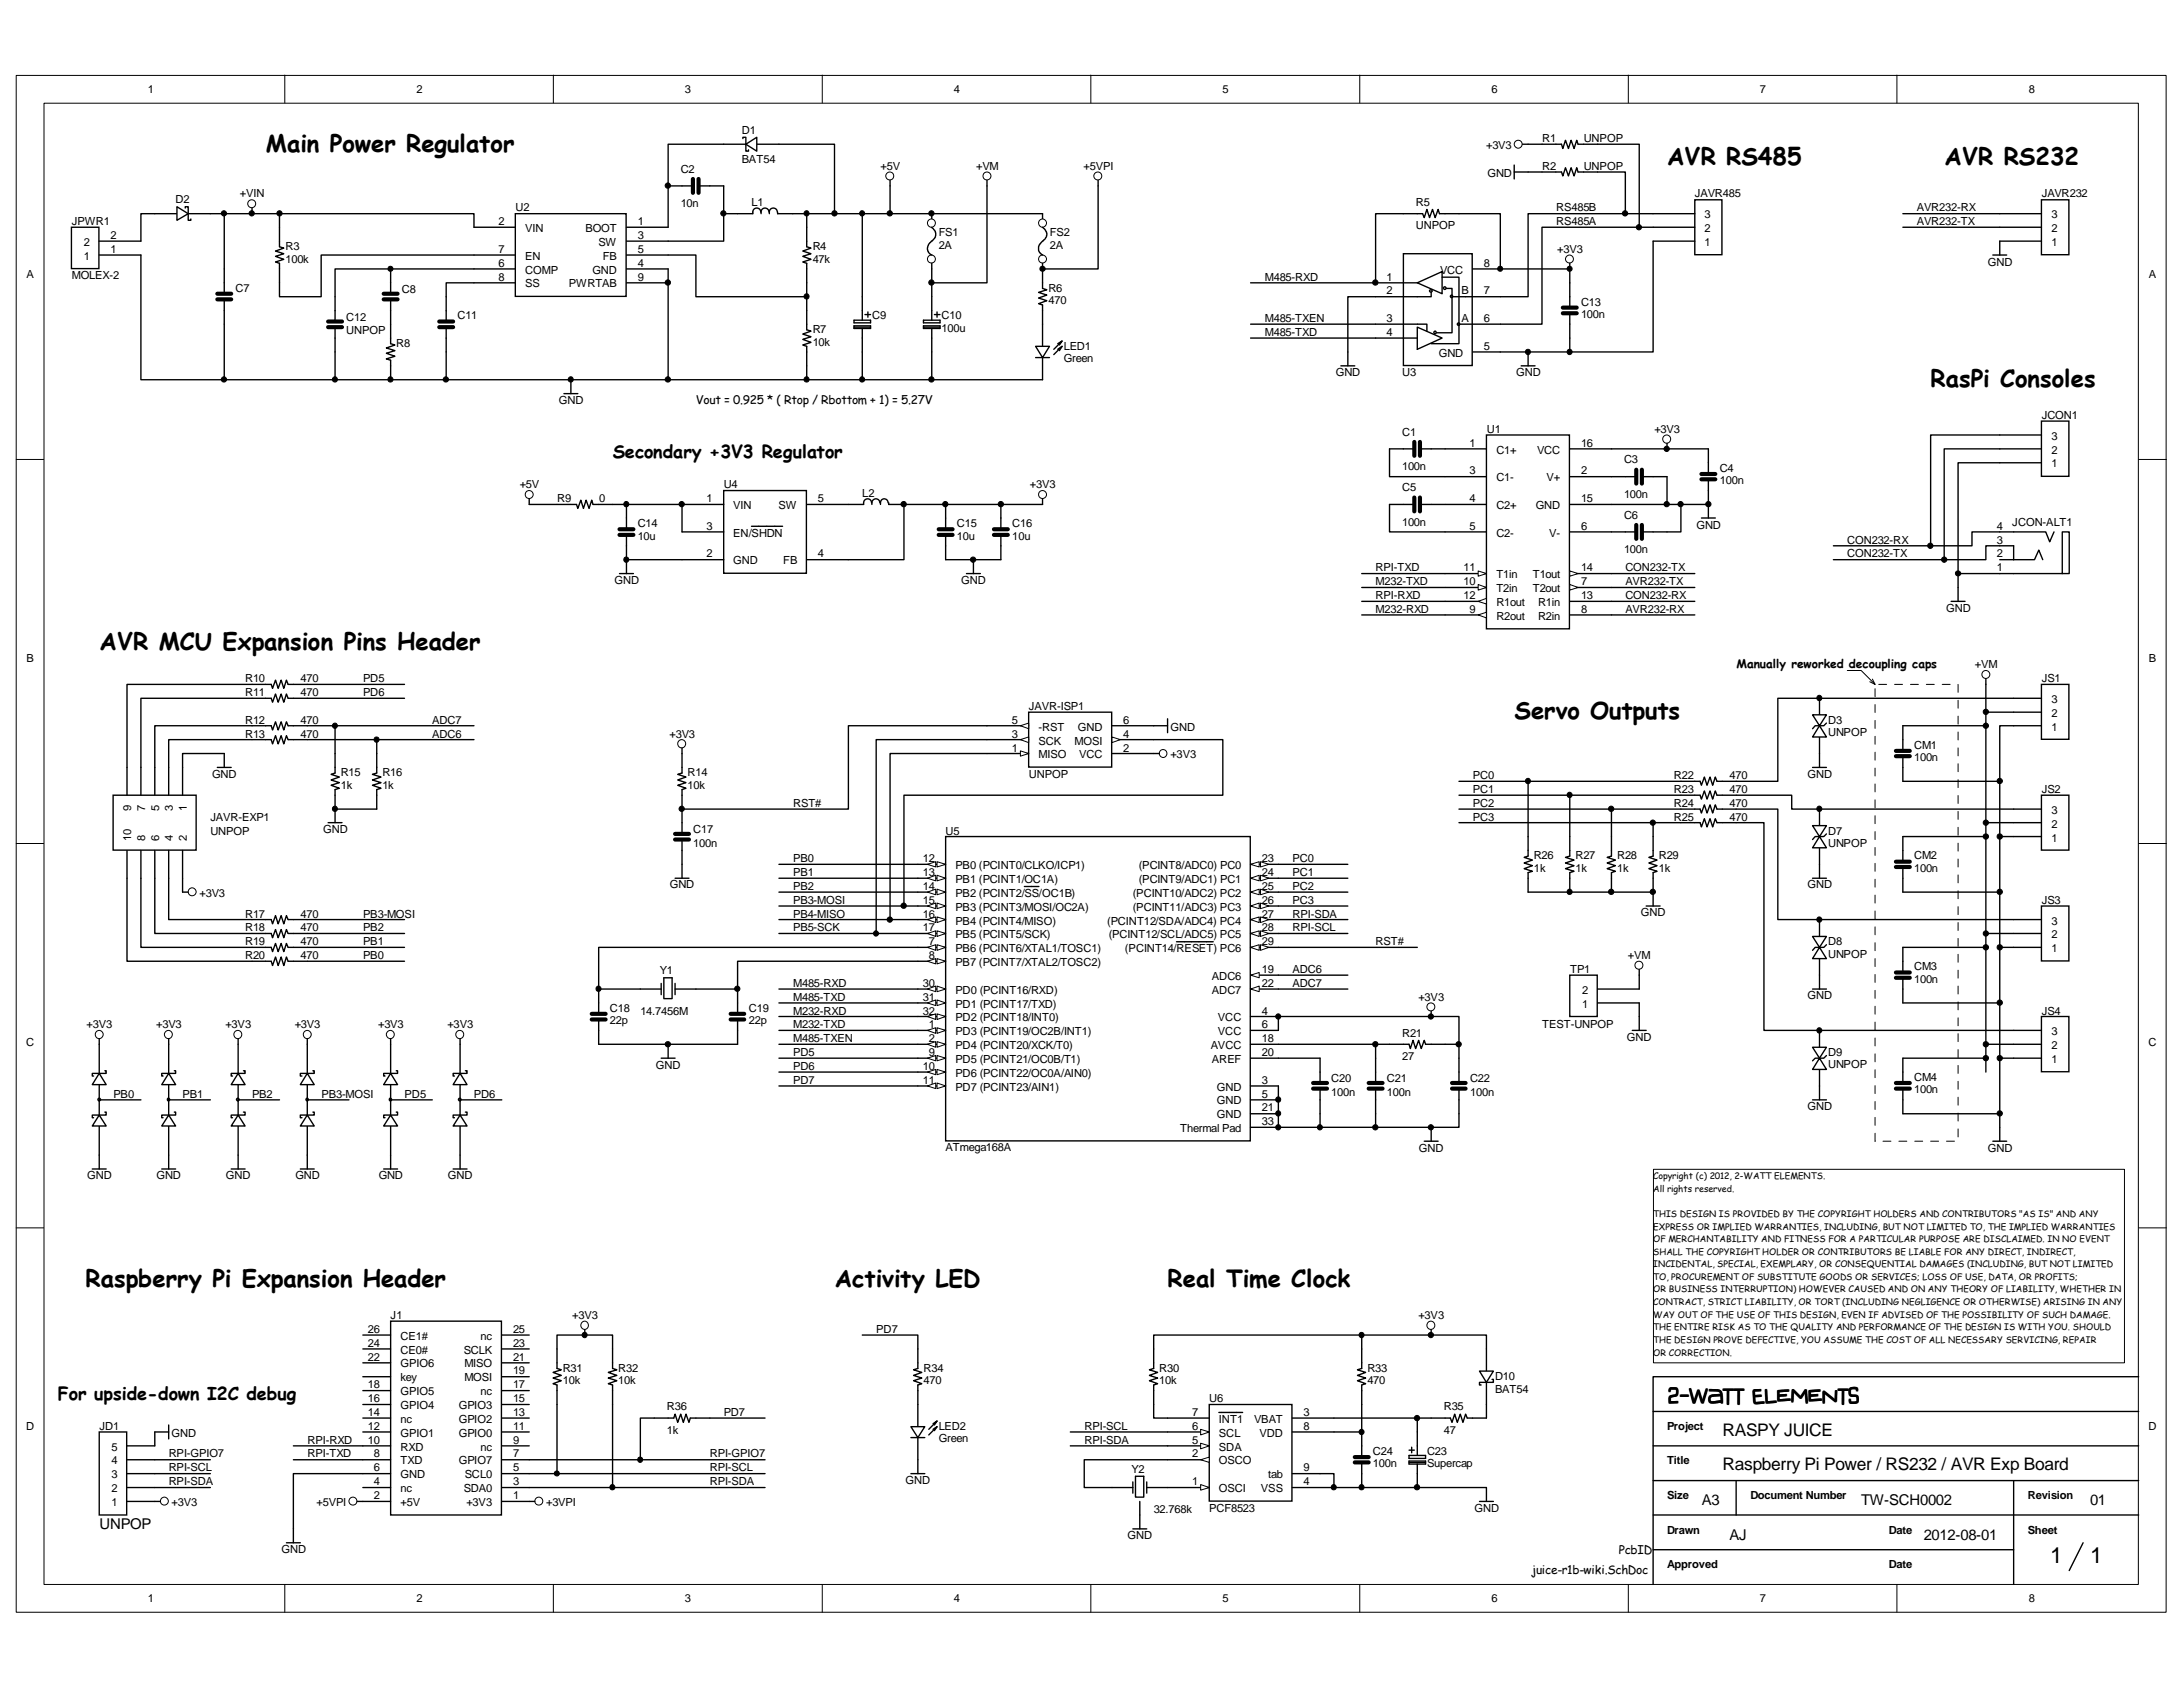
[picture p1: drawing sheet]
<svg xmlns="http://www.w3.org/2000/svg" width="279mm" height="216mm" viewBox="0 0 279 216" stroke-linecap="round" stroke-linejoin="round" font-family="sans-serif">
<defs><g id="words">
<g font-size="3.1">
<text x="34" y="19.4">Main Power Regulator</text>
<text x="213.4" y="21.2">AVR RS485</text>
<text x="248.9" y="21.2">AVR RS232</text>
<text x="247.1" y="49.5">RasPi Consoles</text>
<text x="12.7" y="83.2">AVR MCU Expansion Pins Header</text>
<text x="193.8" y="92.1">Servo Outputs</text>
<text x="11" y="164.7">Raspberry Pi Expansion Header</text>
<text x="106.8" y="164.7">Activity LED</text>
<text x="149.4" y="164.7">Real Time Clock</text>
</g>
<g font-size="2.9">
<text x="213.4" y="179.6">2-Watt Elements</text>
<text x="262.4" y="200">1</text>
<text x="267.5" y="200">1</text>
</g>
<g font-size="2.3">
<text x="78.4" y="58.6">Secondary +3V3 Regulator</text>
<text x="7.4" y="179.1">For upside-down I2C debug</text>
</g>
<g font-size="2.2">
<text x="220.5" y="183.7">RASPY JUICE</text>
<text x="220.5" y="188.1">Raspberry Pi Power / RS232 / AVR Exp Board</text>
</g>
<g font-size="1.9">
<text x="12.7" y="195.6">UNPOP</text>
<text x="217.8" y="192.6">A3</text>
<text x="221.4" y="197.1">AJ</text>
<text x="238.2" y="192.6">TW-SCH0002</text>
<text x="246.2" y="197.1">2012-08-01</text>
<text x="267.5" y="192.6">01</text>
</g>
<g font-size="1.5">
<text x="89.1" y="51.7">Vout = 0.925 * ( Rtop / Rbottom + 1) = 5.27V</text>
<text x="222.2" y="85.4">Manually reworked decoupling caps</text>
<text x="196" y="201.5">juice-r1b-wiki.SchDoc</text>
<text x="207.2" y="198.8">PcbID</text>
</g>
<g font-size="1.4">
<text x="18.9" y="11.9">1</text>
<text x="53.3" y="11.9">2</text>
<text x="87.7" y="11.9">3</text>
<text x="122.1" y="11.9">4</text>
<text x="156.5" y="11.9">5</text>
<text x="190.9" y="11.9">6</text>
<text x="225.3" y="11.9">7</text>
<text x="259.7" y="11.9">8</text>
<text x="95" y="17.1">D1</text>
<text x="87.1" y="22.1">C2</text>
<text x="95" y="20.8">BAT54</text>
<text x="112.7" y="21.7">+5V</text>
<text x="124.9" y="21.7">+VM</text>
<text x="138.7" y="21.7">+5VPI</text>
<text x="190.2" y="19.1">+3V3</text>
<text x="190.4" y="22.6">GND</text>
<text x="197.4" y="21.7">R2</text>
<text x="197.4" y="18.2">R1</text>
<text x="202.7" y="21.7">UNPOP</text>
<text x="202.7" y="18.2">UNPOP</text>
<text x="9.2" y="28.8">JPWR1</text>
<text x="22.5" y="26">D2</text>
<text x="30.7" y="25.3">+VIN</text>
<text x="63.8" y="28.8">2</text>
<text x="66" y="27.1">U2</text>
<text x="67.2" y="29.7">VIN</text>
<text x="74.9" y="29.7">BOOT</text>
<text x="81.6" y="28.8">1</text>
<text x="87.1" y="26.5">10n</text>
<text x="96.2" y="26.3">L1</text>
<text x="181.2" y="26.3">R5</text>
<text x="181.2" y="29.3">UNPOP</text>
<text x="199.2" y="28.8">RS485A</text>
<text x="199.2" y="27.1">RS485B</text>
<text x="216.9" y="25.3">JAVR485</text>
<text x="218.1" y="29.7">2</text>
<text x="218.1" y="27.9">3</text>
<text x="245.3" y="28.8">AVR232-TX</text>
<text x="245.3" y="27.1">AVR232-RX</text>
<text x="261.3" y="25.3">JAVR232</text>
<text x="262.6" y="29.7">2</text>
<text x="262.6" y="27.9">3</text>
<text x="3.4" y="35.5">A</text>
<text x="9.2" y="35.7">MOLEX-2</text>
<text x="10.7" y="33.2">1</text>
<text x="10.7" y="31.5">2</text>
<text x="14.1" y="32.3">1</text>
<text x="14.1" y="30.6">2</text>
<text x="36.5" y="32">R3</text>
<text x="36.5" y="33.6">100k</text>
<text x="63.8" y="32.3">7</text>
<text x="63.8" y="35.9">8</text>
<text x="63.8" y="34.1">6</text>
<text x="67.2" y="33.2">EN</text>
<text x="67.2" y="35">COMP</text>
<text x="75.8" y="35">GND</text>
<text x="76.6" y="31.5">SW</text>
<text x="77.2" y="33.2">FB</text>
<text x="81.6" y="34.1">4</text>
<text x="81.6" y="32.3">5</text>
<text x="81.6" y="30.6">3</text>
<text x="81.6" y="35.9">9</text>
<text x="104" y="32">R4</text>
<text x="104" y="33.6">47k</text>
<text x="120.1" y="30.2">FS1</text>
<text x="120.1" y="31.8">2A</text>
<text x="134.4" y="30.2">FS2</text>
<text x="134.4" y="31.8">2A</text>
<text x="161.9" y="35.9">M485-RXD</text>
<text x="177.5" y="35.9">1</text>
<text x="184.3" y="35">VCC</text>
<text x="189.9" y="34.1">8</text>
<text x="199.3" y="32.3">+3V3</text>
<text x="218.1" y="31.5">1</text>
<text x="254.4" y="34">GND</text>
<text x="262.6" y="31.5">1</text>
<text x="275" y="35.5">A</text>
<text x="30.1" y="37.3">C7</text>
<text x="44.3" y="41.1">C12</text>
<text x="51.4" y="37.5">C8</text>
<text x="58.5" y="40.9">C11</text>
<text x="67.2" y="36.8">SS</text>
<text x="72.8" y="36.8">PWRTAB</text>
<text x="111.6" y="40.9">C9</text>
<text x="120.5" y="40.9">C10</text>
<text x="134.2" y="37.3">R6</text>
<text x="134.2" y="38.9">470</text>
<text x="161.9" y="41.2">M485-TXEN</text>
<text x="177.5" y="41.2">3</text>
<text x="177.5" y="37.7">2</text>
<text x="187.1" y="41.2">A</text>
<text x="187.1" y="37.7">B</text>
<text x="189.9" y="37.7">7</text>
<text x="189.9" y="41.2">6</text>
<text x="202.4" y="39.1">C13</text>
<text x="202.4" y="40.7">100n</text>
<text x="44.3" y="42.8">UNPOP</text>
<text x="50.7" y="44.4">R8</text>
<text x="104" y="42.6">R7</text>
<text x="104" y="44.2">10k</text>
<text x="120.5" y="42.5">100u</text>
<text x="136.1" y="44.8">LED1</text>
<text x="136.1" y="46.4">Green</text>
<text x="161.9" y="43">M485-TXD</text>
<text x="177.5" y="43">4</text>
<text x="184.1" y="45.6">GND</text>
<text x="189.9" y="44.8">5</text>
<text x="71.5" y="51.7">GND</text>
<text x="171" y="48.1">GND</text>
<text x="179.5" y="48.1">U3</text>
<text x="194.1" y="48.1">GND</text>
<text x="261.3" y="53.6">JCON1</text>
<text x="179.5" y="55.8">C1</text>
<text x="188.1" y="57.2">1</text>
<text x="190.3" y="55.4">U1</text>
<text x="191.5" y="58">C1+</text>
<text x="196.7" y="58">VCC</text>
<text x="202.4" y="57.2">16</text>
<text x="207.9" y="59.3">C3</text>
<text x="211.8" y="55.4">+3V3</text>
<text x="262.6" y="59.8">1</text>
<text x="262.6" y="58">2</text>
<text x="262.6" y="56.3">3</text>
<text x="66.5" y="62.5">+5V</text>
<text x="71.3" y="64.3">R9</text>
<text x="76.7" y="64.3">0</text>
<text x="90.4" y="64.3">1</text>
<text x="92.6" y="62.5">U4</text>
<text x="93.9" y="65.2">VIN</text>
<text x="99.7" y="65.2">SW</text>
<text x="104.7" y="64.3">5</text>
<text x="110.4" y="63.5">L2</text>
<text x="131.8" y="62.5">+3V3</text>
<text x="179.5" y="60.2">100n</text>
<text x="179.5" y="62.9">C5</text>
<text x="188.1" y="60.7">3</text>
<text x="188.1" y="64.3">4</text>
<text x="191.5" y="61.6">C1-</text>
<text x="191.5" y="65.2">C2+</text>
<text x="196.6" y="65.2">GND</text>
<text x="198" y="61.6">V+</text>
<text x="202.4" y="64.3">15</text>
<text x="202.4" y="60.7">2</text>
<text x="207.9" y="63.7">100n</text>
<text x="220.1" y="60.4">C4</text>
<text x="220.1" y="62">100n</text>
<text x="81.6" y="67.4">C14</text>
<text x="81.6" y="69">10u</text>
<text x="90.4" y="71.3">2</text>
<text x="90.4" y="67.8">3</text>
<text x="93.9" y="68.7">EN/SHDN</text>
<text x="104.7" y="71.3">4</text>
<text x="122.5" y="67.4">C15</text>
<text x="122.5" y="69">10u</text>
<text x="129.5" y="67.4">C16</text>
<text x="129.5" y="69">10u</text>
<text x="179.5" y="67.3">100n</text>
<text x="188.1" y="67.8">5</text>
<text x="191.5" y="68.7">C2-</text>
<text x="198.3" y="68.7">V-</text>
<text x="202.4" y="67.8">6</text>
<text x="207.9" y="66.4">C6</text>
<text x="207.9" y="70.8">100n</text>
<text x="217.1" y="67.6">GND</text>
<text x="236.4" y="71.3">CON232-TX</text>
<text x="236.4" y="69.6">CON232-RX</text>
<text x="255.6" y="71.3">2</text>
<text x="255.6" y="69.6">3</text>
<text x="255.6" y="67.8">4</text>
<text x="257.6" y="67.3">JCON-ALT1</text>
<text x="78.7" y="74.7">GND</text>
<text x="93.9" y="72.2">GND</text>
<text x="100.2" y="72.2">FB</text>
<text x="123" y="74.7">GND</text>
<text x="176.1" y="74.9">M232-TXD</text>
<text x="176.1" y="73.1">RPI-TXD</text>
<text x="176.1" y="76.7">RPI-RXD</text>
<text x="187.3" y="74.9">10</text>
<text x="187.3" y="73.1">11</text>
<text x="187.3" y="76.7">12</text>
<text x="191.5" y="75.8">T2in</text>
<text x="191.5" y="74">T1in</text>
<text x="191.5" y="77.6">R1out</text>
<text x="196.2" y="75.8">T2out</text>
<text x="196.2" y="74">T1out</text>
<text x="196.8" y="77.6">R1in</text>
<text x="202.4" y="74.9">7</text>
<text x="202.4" y="73.1">14</text>
<text x="202.4" y="76.7">13</text>
<text x="208" y="73.1">CON232-TX</text>
<text x="208" y="76.7">CON232-RX</text>
<text x="208" y="74.9">AVR232-TX</text>
<text x="255.6" y="73.1">1</text>
<text x="176.1" y="78.4">M232-RXD</text>
<text x="188.1" y="78.4">9</text>
<text x="191.5" y="79.3">R2out</text>
<text x="196.8" y="79.3">R2in</text>
<text x="202.4" y="78.4">8</text>
<text x="208" y="78.4">AVR232-RX</text>
<text x="249.1" y="78.3">GND</text>
<text x="3.4" y="84.7">B</text>
<text x="31.4" y="87.3">R10</text>
<text x="31.4" y="89.1">R11</text>
<text x="38.5" y="87.3">470</text>
<text x="38.5" y="89.1">470</text>
<text x="46.5" y="89.1">PD6</text>
<text x="46.5" y="87.3">PD5</text>
<text x="252.8" y="85.5">+VM</text>
<text x="261.3" y="87.3">JS1</text>
<text x="262.6" y="90">3</text>
<text x="275" y="84.7">B</text>
<text x="31.4" y="94.4">R13</text>
<text x="31.4" y="92.6">R12</text>
<text x="38.5" y="94.4">470</text>
<text x="38.5" y="92.6">470</text>
<text x="55.3" y="92.6">ADC7</text>
<text x="55.3" y="94.4">ADC6</text>
<text x="85.7" y="94.4">+3V3</text>
<text x="129.5" y="94.4">3</text>
<text x="129.5" y="92.6">5</text>
<text x="131.7" y="90.8">JAVR-ISP1</text>
<text x="132.9" y="95.3">SCK</text>
<text x="132.9" y="93.5">-RST</text>
<text x="137.5" y="95.3">MOSI</text>
<text x="138" y="93.5">GND</text>
<text x="143.8" y="94.4">4</text>
<text x="143.8" y="92.6">6</text>
<text x="149.8" y="93.5">GND</text>
<text x="234" y="92.6">D3</text>
<text x="234" y="94.2">UNPOP</text>
<text x="245" y="95.8">CM1</text>
<text x="262.6" y="93.5">1</text>
<text x="262.6" y="91.7">2</text>
<text x="27.1" y="99.5">GND</text>
<text x="43.6" y="99.4">R15</text>
<text x="43.6" y="101">1k</text>
<text x="48.9" y="99.4">R16</text>
<text x="48.9" y="101">1k</text>
<text x="88" y="99.4">R14</text>
<text x="88" y="101">10k</text>
<text x="129.5" y="96.2">1</text>
<text x="131.7" y="99.5">UNPOP</text>
<text x="132.9" y="97">MISO</text>
<text x="138.1" y="97">VCC</text>
<text x="143.8" y="96.2">2</text>
<text x="149.8" y="97">+3V3</text>
<text x="188.5" y="99.7">PC0</text>
<text x="188.5" y="101.5">PC1</text>
<text x="214.2" y="99.7">R22</text>
<text x="214.2" y="101.5">R23</text>
<text x="221.4" y="99.7">470</text>
<text x="221.4" y="101.5">470</text>
<text x="231.4" y="99.5">GND</text>
<text x="245" y="97.4">100n</text>
<text x="261.3" y="101.5">JS2</text>
<text x="16.8" y="107.6" transform="rotate(-90 16.8 107.6)">10</text>
<text x="16.8" y="103.8" transform="rotate(-90 16.8 103.8)">9</text>
<text x="18.6" y="107.6" transform="rotate(-90 18.6 107.6)">8</text>
<text x="18.6" y="103.8" transform="rotate(-90 18.6 103.8)">7</text>
<text x="20.4" y="107.6" transform="rotate(-90 20.4 107.6)">6</text>
<text x="20.4" y="103.8" transform="rotate(-90 20.4 103.8)">5</text>
<text x="22.1" y="107.6" transform="rotate(-90 22.1 107.6)">4</text>
<text x="22.1" y="103.8" transform="rotate(-90 22.1 103.8)">3</text>
<text x="23.9" y="107.6" transform="rotate(-90 23.9 107.6)">2</text>
<text x="23.9" y="103.8" transform="rotate(-90 23.9 103.8)">1</text>
<text x="26.9" y="105">JAVR-EXP1</text>
<text x="26.9" y="106.8">UNPOP</text>
<text x="41.4" y="106.6">GND</text>
<text x="88.7" y="106.6">C17</text>
<text x="101.5" y="103.3">RST#</text>
<text x="121" y="106.8">U5</text>
<text x="188.5" y="103.3">PC2</text>
<text x="188.5" y="105">PC3</text>
<text x="214.2" y="103.3">R24</text>
<text x="214.2" y="105">R25</text>
<text x="221.4" y="103.3">470</text>
<text x="221.4" y="105">470</text>
<text x="234" y="106.8">D7</text>
<text x="262.6" y="107.7">1</text>
<text x="262.6" y="105.9">2</text>
<text x="262.6" y="104.1">3</text>
<text x="85.7" y="113.7">GND</text>
<text x="88.7" y="108.4">100n</text>
<text x="101.5" y="110.3">PB0</text>
<text x="101.5" y="112.1">PB1</text>
<text x="101.5" y="113.9">PB2</text>
<text x="118.1" y="110.3">12</text>
<text x="118.1" y="112.1">13</text>
<text x="118.1" y="113.9">14</text>
<text x="122.3" y="111.2">PB0 (PCINT0/CLKO/ICP1)</text>
<text x="122.3" y="113">PB1 (PCINT1/OC1A)</text>
<text x="145.8" y="111.2">(PCINT8/ADC0) PC0</text>
<text x="145.8" y="113">(PCINT9/ADC1) PC1</text>
<text x="161.5" y="113.9">25</text>
<text x="161.5" y="110.3">23</text>
<text x="161.5" y="112.1">24</text>
<text x="165.4" y="110.3">PC0</text>
<text x="165.4" y="112.1">PC1</text>
<text x="165.4" y="113.9">PC2</text>
<text x="196.3" y="110">R26</text>
<text x="196.3" y="111.6">1k</text>
<text x="201.6" y="110">R27</text>
<text x="201.6" y="111.6">1k</text>
<text x="207" y="110">R28</text>
<text x="207" y="111.6">1k</text>
<text x="212.3" y="110">R29</text>
<text x="212.3" y="111.6">1k</text>
<text x="231.4" y="113.7">GND</text>
<text x="234" y="108.4">UNPOP</text>
<text x="245" y="110">CM2</text>
<text x="245" y="111.6">100n</text>
<text x="25.5" y="114.8">+3V3</text>
<text x="31.4" y="119.2">R18</text>
<text x="31.4" y="117.4">R17</text>
<text x="38.5" y="119.2">470</text>
<text x="38.5" y="117.4">470</text>
<text x="46.5" y="119.2">PB2</text>
<text x="46.5" y="117.4">PB3-MOSI</text>
<text x="101.5" y="115.7">PB3-MOSI</text>
<text x="101.5" y="117.4">PB4-MISO</text>
<text x="101.5" y="119.2">PB5-SCK</text>
<text x="118.1" y="115.7">15</text>
<text x="118.1" y="117.4">16</text>
<text x="118.1" y="119.2">17</text>
<text x="122.3" y="114.8">PB2 (PCINT2/SS/OC1B)</text>
<text x="122.3" y="116.5">PB3 (PCINT3/MOSI/OC2A)</text>
<text x="122.3" y="118.3">PB4 (PCINT4/MISO)</text>
<text x="141.7" y="118.3">(PCINT12/SDA/ADC4) PC4</text>
<text x="145" y="114.8">(PCINT10/ADC2) PC2</text>
<text x="145" y="116.5">(PCINT11/ADC3) PC3</text>
<text x="161.5" y="115.7">26</text>
<text x="161.5" y="117.4">27</text>
<text x="161.5" y="119.2">28</text>
<text x="165.4" y="115.7">PC3</text>
<text x="165.4" y="117.4">RPI-SDA</text>
<text x="165.4" y="119.2">RPI-SCL</text>
<text x="210" y="117.3">GND</text>
<text x="261.3" y="115.7">JS3</text>
<text x="262.6" y="118.3">3</text>
<text x="31.4" y="122.7">R20</text>
<text x="31.4" y="121">R19</text>
<text x="38.5" y="122.7">470</text>
<text x="38.5" y="121">470</text>
<text x="46.5" y="122.7">PB0</text>
<text x="46.5" y="121">PB1</text>
<text x="84.5" y="124.7">Y1</text>
<text x="118.9" y="121">7</text>
<text x="118.9" y="122.7">8</text>
<text x="122.3" y="121.9">PB6 (PCINT6/XTAL1/TOSC1)</text>
<text x="122.3" y="123.6">PB7 (PCINT7/XTAL2/TOSC2)</text>
<text x="122.3" y="120.1">PB5 (PCINT5/SCK)</text>
<text x="141.9" y="120.1">(PCINT12/SCL/ADC5) PC5</text>
<text x="144" y="121.9">(PCINT14/RESET) PC6</text>
<text x="155.1" y="125.4">ADC6</text>
<text x="161.5" y="124.5">19</text>
<text x="161.5" y="121">29</text>
<text x="165.4" y="124.5">ADC6</text>
<text x="176.1" y="121">RST#</text>
<text x="201" y="124.5">TP1</text>
<text x="208.4" y="122.7">+VM</text>
<text x="234" y="121">D8</text>
<text x="234" y="122.6">UNPOP</text>
<text x="245" y="124.2">CM3</text>
<text x="245" y="125.8">100n</text>
<text x="262.6" y="121.9">1</text>
<text x="262.6" y="120.1">2</text>
<text x="11.1" y="131.6">+3V3</text>
<text x="20" y="131.6">+3V3</text>
<text x="28.9" y="131.6">+3V3</text>
<text x="37.7" y="131.6">+3V3</text>
<text x="48.4" y="131.6">+3V3</text>
<text x="57.3" y="131.6">+3V3</text>
<text x="78.1" y="129.5">C18</text>
<text x="78.1" y="131.1">22p</text>
<text x="82" y="129.8">14.7456M</text>
<text x="95.8" y="129.5">C19</text>
<text x="95.8" y="131.1">22p</text>
<text x="101.5" y="126.3">M485-RXD</text>
<text x="101.5" y="128.1">M485-TXD</text>
<text x="101.5" y="129.8">M232-RXD</text>
<text x="101.5" y="131.6">M232-TXD</text>
<text x="118.1" y="126.3">30</text>
<text x="118.1" y="128.1">31</text>
<text x="118.1" y="129.8">32</text>
<text x="118.9" y="131.6">1</text>
<text x="122.3" y="127.2">PD0 (PCINT16/RXD)</text>
<text x="122.3" y="128.9">PD1 (PCINT17/TXD)</text>
<text x="122.3" y="130.7">PD2 (PCINT18/INT0)</text>
<text x="155.1" y="127.2">ADC7</text>
<text x="155.9" y="130.7">VCC</text>
<text x="161.5" y="126.3">22</text>
<text x="161.5" y="131.6">6</text>
<text x="161.5" y="129.8">4</text>
<text x="165.4" y="126.3">ADC7</text>
<text x="181.6" y="128.1">+3V3</text>
<text x="197.4" y="131.6">TEST-UNPOP</text>
<text x="202.5" y="128.9">1</text>
<text x="202.5" y="127.2">2</text>
<text x="231.4" y="127.9">GND</text>
<text x="261.3" y="129.8">JS4</text>
<text x="3.3" y="133.9">C</text>
<text x="83.9" y="136.8">GND</text>
<text x="101.5" y="135.1">PD5</text>
<text x="101.5" y="136.9">PD6</text>
<text x="101.5" y="133.4">M485-TXEN</text>
<text x="118.1" y="136.9">10</text>
<text x="118.9" y="133.4">2</text>
<text x="118.9" y="135.1">9</text>
<text x="122.3" y="132.5">PD3 (PCINT19/OC2B/INT1)</text>
<text x="122.3" y="134.3">PD4 (PCINT20/XCK/T0)</text>
<text x="122.3" y="136">PD5 (PCINT21/OC0B/T1)</text>
<text x="122.3" y="137.8">PD6 (PCINT22/OC0A/AIN0)</text>
<text x="155" y="134.3">AVCC</text>
<text x="155.1" y="136">AREF</text>
<text x="155.9" y="132.5">VCC</text>
<text x="161.5" y="135.1">20</text>
<text x="161.5" y="133.4">18</text>
<text x="179.5" y="132.7">R21</text>
<text x="179.5" y="135.7">27</text>
<text x="208.2" y="133.2">GND</text>
<text x="234" y="135.1">D9</text>
<text x="234" y="136.7">UNPOP</text>
<text x="262.6" y="136">1</text>
<text x="262.6" y="134.3">2</text>
<text x="262.6" y="132.5">3</text>
<text x="275" y="133.9">C</text>
<text x="14.5" y="140.5">PB0</text>
<text x="23.4" y="140.5">PB1</text>
<text x="32.3" y="140.5">PB2</text>
<text x="41.1" y="140.5">PB3-MOSI</text>
<text x="51.8" y="140.5">PD5</text>
<text x="60.7" y="140.5">PD6</text>
<text x="101.5" y="138.7">PD7</text>
<text x="118.1" y="138.7">11</text>
<text x="122.3" y="139.6">PD7 (PCINT23/AIN1)</text>
<text x="155.7" y="141.4">GND</text>
<text x="155.7" y="143.1">GND</text>
<text x="155.7" y="139.6">GND</text>
<text x="161.5" y="140.5">5</text>
<text x="161.5" y="142.2">21</text>
<text x="161.5" y="138.7">3</text>
<text x="170.4" y="138.5">C20</text>
<text x="170.4" y="140.3">100n</text>
<text x="177.5" y="138.5">C21</text>
<text x="177.5" y="140.3">100n</text>
<text x="188.2" y="138.5">C22</text>
<text x="188.2" y="140.3">100n</text>
<text x="231.4" y="142.1">GND</text>
<text x="245" y="138.3">CM4</text>
<text x="245" y="139.9">100n</text>
<text x="121" y="147.4">ATmega168A</text>
<text x="151" y="144.9">Thermal Pad</text>
<text x="161.5" y="144">33</text>
<text x="181.6" y="147.4">GND</text>
<text x="254.4" y="147.4">GND</text>
<text x="11.2" y="150.9">GND</text>
<text x="20" y="150.9">GND</text>
<text x="28.9" y="150.9">GND</text>
<text x="37.8" y="150.9">GND</text>
<text x="48.5" y="150.9">GND</text>
<text x="57.3" y="150.9">GND</text>
<text x="47.1" y="172.4">24</text>
<text x="47.1" y="170.6">26</text>
<text x="50" y="168.8">J1</text>
<text x="51.3" y="173.2">CE0#</text>
<text x="51.3" y="171.5">CE1#</text>
<text x="59.4" y="173.2">SCLK</text>
<text x="61.5" y="171.5">nc</text>
<text x="65.7" y="170.6">25</text>
<text x="65.7" y="172.4">23</text>
<text x="73.2" y="168.8">+3V3</text>
<text x="112.1" y="170.6">PD7</text>
<text x="181.6" y="168.8">+3V3</text>
<text x="47.1" y="179.5">16</text>
<text x="47.1" y="177.7">18</text>
<text x="47.1" y="174.1">22</text>
<text x="51.3" y="178.6">GPIO5</text>
<text x="51.3" y="176.8">key</text>
<text x="51.3" y="175">GPIO6</text>
<text x="59.4" y="176.8">MOSI</text>
<text x="59.4" y="175">MISO</text>
<text x="61.5" y="178.6">nc</text>
<text x="65.7" y="177.7">17</text>
<text x="65.7" y="175.9">19</text>
<text x="65.7" y="174.1">21</text>
<text x="65.7" y="179.5">15</text>
<text x="72.1" y="175.6">R31</text>
<text x="72.1" y="177.2">10k</text>
<text x="79.1" y="175.6">R32</text>
<text x="79.1" y="177.2">10k</text>
<text x="118.2" y="175.6">R34</text>
<text x="118.2" y="177.2">470</text>
<text x="148.4" y="175.6">R30</text>
<text x="148.4" y="177.2">10k</text>
<text x="154.8" y="179.5">U6</text>
<text x="175" y="175.6">R33</text>
<text x="175" y="177.2">470</text>
<text x="191.3" y="176.6">D10</text>
<text x="191.3" y="178.2">BAT54</text>
<text x="3.3" y="183">D</text>
<text x="12.7" y="183">JD1</text>
<text x="14.3" y="185.7">5</text>
<text x="22" y="183.9">GND</text>
<text x="39.4" y="184.8">RPI-RXD</text>
<text x="47.1" y="184.8">10</text>
<text x="47.1" y="183">12</text>
<text x="47.1" y="181.2">14</text>
<text x="51.3" y="185.7">RXD</text>
<text x="51.3" y="183.9">GPIO1</text>
<text x="51.3" y="182.1">nc</text>
<text x="51.3" y="180.3">GPIO4</text>
<text x="58.7" y="183.9">GPIO0</text>
<text x="58.7" y="182.1">GPIO2</text>
<text x="58.7" y="180.3">GPIO3</text>
<text x="61.5" y="185.7">nc</text>
<text x="65.7" y="184.8">9</text>
<text x="65.7" y="183">11</text>
<text x="65.7" y="181.2">13</text>
<text x="85.3" y="180.5">R36</text>
<text x="85.3" y="183.5">1k</text>
<text x="92.6" y="181.2">PD7</text>
<text x="120.1" y="183">LED2</text>
<text x="120.1" y="184.6">Green</text>
<text x="138.8" y="184.8">RPI-SDA</text>
<text x="138.8" y="183">RPI-SCL</text>
<text x="152.6" y="184.8">5</text>
<text x="152.6" y="183">6</text>
<text x="152.6" y="181.2">7</text>
<text x="156" y="185.7">SDA</text>
<text x="156" y="183.9">SCL</text>
<text x="156" y="182.1">INT1</text>
<text x="160.5" y="182.1">VBAT</text>
<text x="161.2" y="183.9">VDD</text>
<text x="166.8" y="183">8</text>
<text x="166.8" y="181.2">3</text>
<text x="184.8" y="180.5">R35</text>
<text x="184.8" y="183.5">47</text>
<text x="213.4" y="183">Project</text>
<text x="275" y="183">D</text>
<text x="14.3" y="191">2</text>
<text x="14.3" y="189.2">3</text>
<text x="14.3" y="187.4">4</text>
<text x="21.6" y="186.5">RPI-GPIO7</text>
<text x="21.6" y="190.1">RPI-SDA</text>
<text x="21.6" y="188.3">RPI-SCL</text>
<text x="39.4" y="186.5">RPI-TXD</text>
<text x="47.8" y="191.9">2</text>
<text x="47.8" y="190.1">4</text>
<text x="47.8" y="188.3">6</text>
<text x="47.8" y="186.5">8</text>
<text x="51.3" y="191">nc</text>
<text x="51.3" y="189.2">GND</text>
<text x="51.3" y="187.4">TXD</text>
<text x="58.7" y="187.4">GPIO7</text>
<text x="59.4" y="191">SDA0</text>
<text x="59.5" y="189.2">SCL0</text>
<text x="65.7" y="188.3">5</text>
<text x="65.7" y="190.1">3</text>
<text x="65.7" y="186.5">7</text>
<text x="65.7" y="191.9">1</text>
<text x="90.8" y="186.5">RPI-GPIO7</text>
<text x="90.8" y="190.1">RPI-SDA</text>
<text x="90.8" y="188.3">RPI-SCL</text>
<text x="115.9" y="189.9">GND</text>
<text x="144.8" y="188.5">Y2</text>
<text x="152.6" y="190.1">1</text>
<text x="152.6" y="186.5">2</text>
<text x="156" y="191">OSCI</text>
<text x="156" y="187.4">OSCO</text>
<text x="161.4" y="191">VSS</text>
<text x="162.3" y="189.2">tab</text>
<text x="166.8" y="188.3">9</text>
<text x="166.8" y="190.1">4</text>
<text x="175.7" y="186.2">C24</text>
<text x="175.7" y="187.8">100n</text>
<text x="182.7" y="186.2">C23</text>
<text x="182.7" y="187.8">Supercap</text>
<text x="213.4" y="187.4">Title</text>
<text x="213.4" y="191.9">Size</text>
<text x="224" y="191.9">Document Number</text>
<text x="259.5" y="191.9">Revision</text>
<text x="14.3" y="192.7">1</text>
<text x="22" y="192.7">+3V3</text>
<text x="40.5" y="192.7">+5VPI</text>
<text x="51.3" y="192.7">+5V</text>
<text x="59.7" y="192.7">+3V3</text>
<text x="69.9" y="192.7">+3VPI</text>
<text x="144.3" y="197">GND</text>
<text x="147.7" y="193.6">32.768k</text>
<text x="154.8" y="193.5">PCF8523</text>
<text x="188.7" y="193.5">GND</text>
<text x="213.4" y="196.3">Drawn</text>
<text x="241.8" y="196.3">Date</text>
<text x="259.5" y="196.3">Sheet</text>
<text x="36" y="198.8">GND</text>
<text x="213.4" y="200.7">Approved</text>
<text x="241.8" y="200.7">Date</text>
<text x="18.9" y="205.1">1</text>
<text x="53.3" y="205.1">2</text>
<text x="87.7" y="205.1">3</text>
<text x="122.1" y="205.1">4</text>
<text x="156.5" y="205.1">5</text>
<text x="190.9" y="205.1">6</text>
<text x="225.3" y="205.1">7</text>
<text x="259.7" y="205.1">8</text>
</g>
<g font-size="1.1">
<text x="211.6" y="150.9">Copyright (c) 2012, 2-WATT ELEMENTS.</text>
<text x="211.6" y="152.5">All rights reserved.</text>
<text x="211.6" y="155.7">THIS DESIGN IS PROVIDED BY THE COPYRIGHT HOLDERS AND CONTRIBUTORS &quot;AS IS&quot; AND ANY</text>
<text x="211.6" y="157.4">EXPRESS OR IMPLIED WARRANTIES, INCLUDING, BUT NOT LIMITED TO, THE IMPLIED WARRANTIES</text>
<text x="211.6" y="159">OF MERCHANTABILITY AND FITNESS FOR A PARTICULAR PURPOSE ARE DISCLAIMED. IN NO EVENT</text>
<text x="211.6" y="160.6">SHALL THE COPYRIGHT HOLDER OR CONTRIBUTORS BE LIABLE FOR ANY DIRECT, INDIRECT,</text>
<text x="211.6" y="162.2">INCIDENTAL, SPECIAL, EXEMPLARY, OR CONSEQUENTIAL DAMAGES (INCLUDING, BUT NOT LIMITED</text>
<text x="211.6" y="163.8">TO, PROCUREMENT OF SUBSTITUTE GOODS OR SERVICES; LOSS OF USE, DATA, OR PROFITS;</text>
<text x="211.6" y="165.4">OR BUSINESS INTERRUPTION) HOWEVER CAUSED AND ON ANY THEORY OF LIABILITY, WHETHER IN</text>
<text x="211.6" y="167">CONTRACT, STRICT LIABILITY, OR TORT (INCLUDING NEGLIGENCE OR OTHERWISE) ARISING IN ANY</text>
<text x="211.6" y="168.6">WAY OUT OF THE USE OF THIS DESIGN, EVEN IF ADVISED OF THE POSSIBILITY OF SUCH DAMAGE.</text>
<text x="211.6" y="170.3">THE ENTIRE RISK AS TO THE QUALITY AND PERFORMANCE OF THE DESIGN IS WITH YOU. SHOULD</text>
<text x="211.6" y="171.9">THE DESIGN PROVE DEFECTIVE, YOU ASSUME THE COST OF ALL NECESSARY SERVICING, REPAIR</text>
<text x="211.6" y="173.5">OR CORRECTION.</text>
</g>
</g></defs>
<path d="M2.1 9.7h275.1v196.6h-275.1z" fill="none" stroke="#000" stroke-width=".13"/>
<path d="M5.7 13.3h268v189.5h-268z" fill="#fff"/>
<g fill="none" stroke="#000" stroke-width=".13">
<path d="M5.6 13.2h268.1v189.6h-268.1zM36.4 9.6v3.6M70.8 9.6v3.6M105.2 9.6v3.6M139.6 9.6v3.6M174 9.6v3.6M208.4 9.6v3.6M242.8 9.6v3.6M2.1 58.8h3.5M273.7 58.8h3.6M2.1 107.9h3.5M273.7 107.9h3.6"/>
<path d="M2.1 157.1h3.5M273.7 157.1h3.6M36.4 202.8v3.5M70.8 202.8v3.5M105.2 202.8v3.5M139.6 202.8v3.5M174 202.8v3.5M208.4 202.8v3.5M242.8 202.8v3.5"/>
</g>
<path d="M273.7 176.2h-62.1v26.6M211.6 198.3h46.1M211.6 193.9h62.1M211.6 189.5h62.1M211.6 185h62.1M211.6 180.6h62.1M222.2 189.5v4.4M257.7 189.5v13.3M266.6 197.4l-1.8 3.6" fill="none" stroke="#000" stroke-width=".18"/>
<path d="M240 146v-58.4h10.6v58.4h-10.6" fill="none" stroke="#000" stroke-width=".13" stroke-dasharray="1 1 1 1 1 1 1 1"/>
<path d="M216.9 25.6h3.5v7h-3.5z" fill-rule="evenodd" fill="#fff"/>
<path d="M211.6 30.9h5.3M211.6 29.1h5.3M211.6 27.3h5.3M216.9 25.6h3.5v7h-3.5z" fill="none" stroke="#000" stroke-width=".18"/>
<path d="M190.2 55.7h10.7v24.8h-10.7z" fill-rule="evenodd" fill="#fff"/>
<path d="M185 57.4h5.2M190.2 55.7h10.7v24.8h-10.7zM185 61h5.2M185 64.6h5.2M185 68.1h5.2M200.9 61h5.3M200.9 68.1h5.3M200.9 75.2h5.3" fill="none" stroke="#000" stroke-width=".18"/>
<path d="M200.9 74.8l1.1 .4-1.1 .3z" fill="#fff"/>
<path d="M200.9 74.8l1.1 .4-1.1 .3z" fill="none" stroke="#000" stroke-width=".13"/>
<path d="M185 78.7h5.2M200.9 78.7h5.3" fill="none" stroke="#000" stroke-width=".18"/>
<path d="M189.2 78.7l1-.3v.7z" fill="#fff"/>
<path d="M189.2 78.7l1-.3v.7z" fill="none" stroke="#000" stroke-width=".13"/>
<path d="M185 75.2h5.2" fill="none" stroke="#000" stroke-width=".18"/>
<path d="M189.2 74.8l1 .4-1 .3z" fill="#fff"/>
<path d="M189.2 74.8l1 .4-1 .3z" fill="none" stroke="#000" stroke-width=".13"/>
<path d="M185 73.4h5.2" fill="none" stroke="#000" stroke-width=".18"/>
<path d="M189.2 73.1l1 .3-1 .3z" fill="#fff"/>
<path d="M189.2 73.1l1 .3-1 .3z" fill="none" stroke="#000" stroke-width=".13"/>
<path d="M185 77h5.2" fill="none" stroke="#000" stroke-width=".18"/>
<path d="M189.2 77l1-.4v.7z" fill="#fff"/>
<path d="M189.2 77l1-.4v.7z" fill="none" stroke="#000" stroke-width=".13"/>
<path d="M200.9 77h5.3M200.9 73.4h5.3" fill="none" stroke="#000" stroke-width=".18"/>
<path d="M200.9 73.1l1.1 .3-1.1 .3z" fill="#fff"/>
<g fill="none" stroke="#000" stroke-width=".13">
<path d="M200.9 73.1l1.1 .3-1.1 .3z"/>
<circle cx="213.3" cy="56.2" r=".52"/>
</g>
<g fill="none" stroke="#000" stroke-width=".18">
<path d="M180.8 57.4h-3v3.6h7.2M181.9 57.4h3.1M200.9 57.4h17.8v3.1M213.4 56.7v.7M180.8 64.6h-3v3.5h7.2M181.9 64.6h3.1M200.9 64.6h5.3M206.2 61h3.1M206.2 68.1h3.1M210.3 61h3.1M210.3 68.1h3.1M217.8 66.3h1.7"/>
<path d="M218.7 61.5v4.8"/>
</g>
<path d="M181 56.6v1.7M181.7 56.6v1.7M181 63.7v1.7M181.7 63.7v1.7M209.4 60.1v1.8M209.4 67.2v1.8M210.1 60.1v1.8M210.1 67.2v1.8M217.8 60.7h1.7M217.8 61.3h1.7" fill="none" stroke="#000" stroke-width=".53"/>
<path d="M179.6 32.5h8.8v14.3h-8.8z" fill-rule="evenodd" fill="#fff"/>
<g fill="none" stroke="#000" stroke-width=".18">
<path d="M176.1 36.2h5.3M179.6 32.5h8.8v14.3h-8.8zM181.4 36.2l3.2-1.4v2.8zM183 37.1h.3v.2h-.3zM183.2 37.4v.6h-7.1M184.6 35.5h2.1v8.5h-3.5M185.1 36.9h.7v5.7h-1.9M185.7 37.8h.2v.2h-.2zM185.8 38h6.2M188.5 34.4h3.5M200.9 33.7v.7M200.9 36.2v3"/>
<path d="M176.1 41.5h6.5v.9M176.1 43.3h5.3M181.4 41.9l3.2 1.4-3.2 1.4zM183.6 42.4h.2v.3h-.2zM186.6 41.4h.2v.2h-.2zM186.7 41.5h5.3M188.5 45h3.5M194.7 46.8h1.8M195.6 45v1.8M200.9 40.3v3"/>
<circle cx="184.9" cy="36.9" r=".17"/>
</g>
<circle cx="200.9" cy="33.2" r=".5" fill="none" stroke="#000" stroke-width=".13"/>
<path d="M200 39.4h1.8M200 40.1h1.8" fill="none" stroke="#000" stroke-width=".53"/>
<path d="M261.3 53.9h3.5v7.1h-3.5z" fill-rule="evenodd" fill="#fff"/>
<path d="M160.1 43.3h16M160.1 41.5h16M255.9 59.2h5.4M255.9 57.4h5.4M255.9 55.7h5.4M261.3 53.9h3.5v7.1h-3.5zM174.3 73.4h10.7M206.2 64.6h12.5M213.4 61v3.6M215.1 64.6v3.5h-1.7" fill="none" stroke="#000" stroke-width=".18"/>
<path d="M50 169.1h14.2v24.8h-14.2z" fill-rule="evenodd" fill="#fff"/>
<g fill="none" stroke="#000" stroke-width=".18">
<path d="M211.6 27.3h-16v10.7h-3.6M211.6 29.1h-14.2v12.4h-5.4M211.6 30.9v14.1h-19.6M200.9 43.3v1.7M174.3 77h10.7M46.4 179.7h3.6M46.4 178h3.6M46.4 176.2h3.6M46.4 174.4h3.6M46.4 172.6h3.6M46.4 170.9h3.6M50 169.1h14.2v24.8h-14.2z"/>
<path d="M64.2 179.7h3.5M64.2 178h3.5M64.2 176.2h3.5M64.2 174.4h3.5M64.2 172.6h3.5M64.2 170.9h3.5M46.4 192.2h3.6M46.4 190.4h3.6M46.4 188.6h3.6M46.4 186.8h3.6M46.4 185h3.6M46.4 183.3h3.6"/>
<path d="M46.4 181.5h3.6M64.2 192.2h3.5M64.2 190.4h3.5M64.2 188.6h3.5M64.2 186.8h3.5M64.2 185h3.5M64.2 183.3h3.5M64.2 181.5h3.5"/>
</g>
<path d="M261.3 87.6h3.5v7h-3.5z" fill-rule="evenodd" fill="#fff"/>
<path d="M257.7 92.9h3.6M257.7 91.1h3.6M257.7 89.4h3.6M261.3 87.6h3.5v7h-3.5z" fill="none" stroke="#000" stroke-width=".18"/>
<path d="M261.3 101.8h3.5v7h-3.5z" fill-rule="evenodd" fill="#fff"/>
<path d="M257.7 107.1h3.6M257.7 105.3h3.6M257.7 103.5h3.6M261.3 101.8h3.5v7h-3.5z" fill="none" stroke="#000" stroke-width=".18"/>
<path d="M261.3 116h3.5v7h-3.5z" fill-rule="evenodd" fill="#fff"/>
<path d="M257.7 119.5h3.6M257.7 117.7h3.6M261.3 116h3.5v7h-3.5zM257.7 121.2h3.6" fill="none" stroke="#000" stroke-width=".18"/>
<path d="M261.3 130.1h3.5v7.1h-3.5z" fill-rule="evenodd" fill="#fff"/>
<path d="M257.7 135.4h3.6M257.7 133.6h3.6M257.7 131.9h3.6M261.3 130.1h3.5v7.1h-3.5z" fill="none" stroke="#000" stroke-width=".18"/>
<path d="M131.7 91.1h10.6v7.1h-10.6z" fill-rule="evenodd" fill="#fff"/>
<path d="M126.3 94.7h5.4M131.7 91.1h10.6v7.1h-10.6z" fill="none" stroke="#000" stroke-width=".18"/>
<path d="M130.6 94.7l1.1-.4v.7z" fill="#fff"/>
<path d="M130.6 94.7l1.1-.4v.7z" fill="none" stroke="#000" stroke-width=".13"/>
<path d="M142.3 94.7h5.4" fill="none" stroke="#000" stroke-width=".18"/>
<path d="M142.3 94.3l1.1 .4-1.1 .3z" fill="#fff"/>
<path d="M142.3 94.3l1.1 .4-1.1 .3z" fill="none" stroke="#000" stroke-width=".13"/>
<path d="M126.3 96.4h5.4M142.3 96.4h5.4" fill="none" stroke="#000" stroke-width=".18"/>
<path d="M130.6 96.1l1.1 .3-1.1 .4z" fill="#fff"/>
<path d="M130.6 96.1l1.1 .3-1.1 .4z" fill="none" stroke="#000" stroke-width=".13"/>
<path d="M126.3 92.9h5.4" fill="none" stroke="#000" stroke-width=".18"/>
<path d="M130.6 92.9l1.1-.4v.8z" fill="#fff"/>
<path d="M130.6 92.9l1.1-.4v.8z" fill="none" stroke="#000" stroke-width=".13"/>
<path d="M142.3 92.9h5.4" fill="none" stroke="#000" stroke-width=".18"/>
<path d="M9.1 29.1h3.6v5.3h-3.6z" fill-rule="evenodd" fill="#fff"/>
<path d="M9.1 29.1h3.6v5.3h-3.6zM12.7 32.6h5.3M12.7 30.9h5.3M133.4 34.4v2.5l.6 .2-1.1 .3 1.1 .4-1.1 .3 1.1 .4-1.1 .4 .5 .1v2.5M254.2 86.9v.7M255.1 146h1.7M255.9 144.3v1.7" fill="none" stroke="#000" stroke-width=".18"/>
<circle cx="254.2" cy="86.3" r=".51" fill="none" stroke="#000" stroke-width=".13"/>
<path d="M92.6 62.8h10.6v10.6h-10.6z" fill-rule="evenodd" fill="#fff"/>
<g fill="none" stroke="#000" stroke-width=".18">
<path d="M67.7 63.8v.8M79.3 73.4h1.8M80.2 71.6h12.4M80.2 64.6v3M80.2 68.6v4.8M87.3 64.6h5.3M87.3 68.1h5.3M92.6 62.8h10.6v10.6h-10.6zM96.2 67.4h4M103.3 71.6h5.3M111.5 64.3a.53 .53 0 0 0-.6-.5 .53 .53 0 0 0-.4 .8h-7.2M112.6 64.3a.53 .53 0 0 0-.6-.5 .53 .53 0 0 0-.4 .8"/>
<path d="M113.7 64.3a.51 .51 0 0 0-.7-.4 .51 .51 0 0 0-.3 .7M113.7 64.3v.3h2M121 64.6v3M121 68.6v3M123.7 73.4h1.8M124.6 71.6v1.8M133.4 63.8v.8M84.6 135.4h1.8M85.5 133.6v1.8M117.5 121.2h-40.9v5.4h5.4"/>
</g>
<path d="M79.3 68.5h1.8M79.3 67.7h1.8M120.1 68.5h1.8M120.1 67.7h1.8" fill="none" stroke="#000" stroke-width=".53"/>
<g fill="none" stroke="#000" stroke-width=".13">
<circle cx="67.7" cy="63.3" r=".51"/>
<circle cx="133.4" cy="63.3" r=".51"/>
</g>
<path d="M14.5 101.8h10.6v7h-10.6z" fill-rule="evenodd" fill="#fff"/>
<g fill="none" stroke="#000" stroke-width=".18">
<path d="M16.3 98.2v3.6M18 98.2v3.6M19.8 98.2v3.6M21.6 98.2v3.6M23.4 98.2v3.6M14.5 101.8h10.6v7h-10.6zM16.3 108.8v3.6M18 108.8v3.6M19.8 108.8v3.6M21.6 108.8v3.6M23.4 108.8v3.6M99.7 110.6h17.8"/>
<path d="M99.7 112.4h17.8M99.7 114.2h17.8M99.7 116h17.8M99.7 117.7h17.8M99.7 119.5h17.8M163.6 110.6h8.9M163.6 112.4h8.9M163.6 114.2h8.9M163.6 116h8.9M163.6 117.7h8.9M163.6 119.5h8.9M99.7 126.6h17.8"/>
<path d="M99.7 128.4h17.8M99.7 130.1h17.8M99.7 131.9h17.8M99.7 133.6h17.8M99.7 135.4h17.8M99.7 137.2h17.8M99.7 139h17.8M163.6 133.6h12.5v4.8M163.6 124.8h8.9M163.6 126.6h8.9M163.6 135.4h5.4v3M169 139.5v4.8"/>
<path d="M176.1 139.5v4.8M183.2 129.4v.7M186.7 135.4v3M186.7 139.5v3M182.3 146h1.8M183.2 144.3v1.7M71.3 172.6v2.5l.5 .2-1 .3 1 .4-1 .4 1 .3-1 .4 .5 .1v2.5M74.8 170.2v.7M78.4 172.6v2.5l.6 .2-1.1 .3 1.1 .4-1.1 .4 1.1 .3-1.1 .4 .5 .1v2.5M67.7 190.4h30.2M67.7 188.6h30.2M67.7 186.8h30.2"/>
<path d="M83.7 181.5h2.5l.2-.5 .3 1 .4-1 .4 1 .3-1 .4 1 .1-.5h2.5M137 185h12.4M137 183.3h12.4M145 189.7v1.4M145 195.7h1.8M145.3 188.9h1.1v2.7h-1.1zM145.9 192.2v3.5M146.8 190.4h2.6M146.8 189.7v1.4M149.4 186.8h-10.6v3.6h6.2M174.3 183.3v3M174.3 187.4v3"/>
<path d="M180.3 186.3h2.2v.3h-2.2zM180.3 187h2.2v.4h-2.2zM180.3 185.6h.7M180.3 187.2h2.2M180.7 185.2v.7M181.4 183.3v3M181.4 187.4v3M183.2 181.5h2.4l.2 .5 .4-1 .3 1 .4-1 .3 1 .4-1 .2 .5h2.4M189.4 192.2h1.7M190.2 190.4v1.8"/>
</g>
<g fill="none" stroke="#000" stroke-width=".13">
<circle cx="183.1" cy="128.9" r=".51"/>
<circle cx="74.8" cy="169.6" r=".51"/>
</g>
<path d="M168.1 139.3h1.7M168.1 138.6h1.7M175.2 139.3h1.8M175.2 138.6h1.8M185.8 139.3h1.8M185.8 138.6h1.8M173.4 187.2h1.8M173.4 186.5h1.8" fill="none" stroke="#000" stroke-width=".53"/>
<path d="M261.3 25.6h3.5v7h-3.5z" fill-rule="evenodd" fill="#fff"/>
<g fill="none" stroke="#000" stroke-width=".18">
<path d="M243.5 29.1h17.8M243.5 27.3h17.8M255.1 32.6h1.7M261.3 25.6h3.5v7h-3.5zM261.3 30.9h-5.4v1.7M255.9 59.2h-5.3v14.2h5.3M255.9 57.4h-7.1v14.2h5.4v-1.8h1.7M255.9 55.7h-8.8v14.1h5.3v-1.7h3.5M174.3 78.7h10.7M174.3 75.2h10.7M206.2 78.7h10.7M206.2 75.2h10.7"/>
<path d="M206.2 77h10.7M206.2 73.4h10.7M234.7 71.6h14.1M234.7 69.8h12.4M249.7 77h1.8M250.6 73.4v3.6M87.3 96.4v2.5l-.6 .2 1.1 .3-1.1 .4 1.1 .4-1.1 .3 1.1 .4-.5 .1v5.6M87.3 107.6v3M117.5 123h-23.1v3.6h-5.3"/>
</g>
<path d="M86.4 107.4h1.8M86.4 106.7h1.8" fill="none" stroke="#000" stroke-width=".53"/>
<path d="M121 107.1h39v38.9h-39z" fill-rule="evenodd" fill="#fff"/>
<path d="M121 107.1h39v38.9h-39zM160.1 121.2h3.5" fill="none" stroke="#000" stroke-width=".18"/>
<path d="M160.1 121.2l1.1-.3v.7z" fill="#fff"/>
<path d="M160.1 121.2l1.1-.3v.7z" fill="none" stroke="#000" stroke-width=".13"/>
<path d="M161.3 120.9l1.1 .3-1.1 .4z" fill="#fff"/>
<path d="M161.3 120.9l1.1 .3-1.1 .4z" fill="none" stroke="#000" stroke-width=".13"/>
<path d="M117.5 126.6h3.5M150.6 120.5h4.7" fill="none" stroke="#000" stroke-width=".18"/>
<path d="M119.9 126.2l1.1 .4-1.1 .3z" fill="#fff"/>
<path d="M119.9 126.2l1.1 .4-1.1 .3z" fill="none" stroke="#000" stroke-width=".13"/>
<path d="M118.7 126.6l1.1-.4v.7z" fill="#fff"/>
<path d="M118.7 126.6l1.1-.4v.7z" fill="none" stroke="#000" stroke-width=".13"/>
<path d="M117.5 128.4h3.5" fill="none" stroke="#000" stroke-width=".18"/>
<path d="M119.9 128l1.1 .4-1.1 .3z" fill="#fff"/>
<path d="M119.9 128l1.1 .4-1.1 .3z" fill="none" stroke="#000" stroke-width=".13"/>
<path d="M118.7 128.4l1.1-.4v.7z" fill="#fff"/>
<path d="M118.7 128.4l1.1-.4v.7z" fill="none" stroke="#000" stroke-width=".13"/>
<path d="M117.5 130.1h3.5" fill="none" stroke="#000" stroke-width=".18"/>
<path d="M119.9 129.8l1.1 .3-1.1 .4z" fill="#fff"/>
<path d="M119.9 129.8l1.1 .3-1.1 .4z" fill="none" stroke="#000" stroke-width=".13"/>
<path d="M118.7 130.1l1.1-.3v.7z" fill="#fff"/>
<path d="M118.7 130.1l1.1-.3v.7z" fill="none" stroke="#000" stroke-width=".13"/>
<path d="M117.5 131.9h3.5" fill="none" stroke="#000" stroke-width=".18"/>
<path d="M119.9 131.5l1.1 .4-1.1 .3z" fill="#fff"/>
<path d="M119.9 131.5l1.1 .4-1.1 .3z" fill="none" stroke="#000" stroke-width=".13"/>
<path d="M118.7 131.9l1.1-.4v.7z" fill="#fff"/>
<path d="M118.7 131.9l1.1-.4v.7z" fill="none" stroke="#000" stroke-width=".13"/>
<path d="M117.5 133.6h3.5" fill="none" stroke="#000" stroke-width=".18"/>
<path d="M119.9 133.3l1.1 .3-1.1 .4z" fill="#fff"/>
<path d="M119.9 133.3l1.1 .3-1.1 .4z" fill="none" stroke="#000" stroke-width=".13"/>
<path d="M118.7 133.6l1.1-.3v.7z" fill="#fff"/>
<path d="M118.7 133.6l1.1-.3v.7z" fill="none" stroke="#000" stroke-width=".13"/>
<path d="M117.5 121.2h3.5M160.1 131.9h3.5M160.1 140.8h3.5" fill="none" stroke="#000" stroke-width=".18"/>
<path d="M119.9 120.9l1.1 .3-1.1 .4z" fill="#fff"/>
<path d="M119.9 120.9l1.1 .3-1.1 .4z" fill="none" stroke="#000" stroke-width=".13"/>
<path d="M118.7 121.2l1.1-.3v.7z" fill="#fff"/>
<path d="M118.7 121.2l1.1-.3v.7z" fill="none" stroke="#000" stroke-width=".13"/>
<path d="M117.5 123h3.5" fill="none" stroke="#000" stroke-width=".18"/>
<path d="M119.9 122.7l1.1 .3-1.1 .4z" fill="#fff"/>
<path d="M119.9 122.7l1.1 .3-1.1 .4z" fill="none" stroke="#000" stroke-width=".13"/>
<path d="M118.7 123l1.1-.3v.7z" fill="#fff"/>
<path d="M118.7 123l1.1-.3v.7z" fill="none" stroke="#000" stroke-width=".13"/>
<path d="M117.5 135.4h3.5" fill="none" stroke="#000" stroke-width=".18"/>
<path d="M119.9 135.1l1.1 .3-1.1 .4z" fill="#fff"/>
<path d="M119.9 135.1l1.1 .3-1.1 .4z" fill="none" stroke="#000" stroke-width=".13"/>
<path d="M118.7 135.4l1.1-.3v.7z" fill="#fff"/>
<path d="M118.7 135.4l1.1-.3v.7z" fill="none" stroke="#000" stroke-width=".13"/>
<path d="M117.5 137.2h3.5" fill="none" stroke="#000" stroke-width=".18"/>
<path d="M119.9 136.9l1.1 .3-1.1 .3z" fill="#fff"/>
<path d="M119.9 136.9l1.1 .3-1.1 .3z" fill="none" stroke="#000" stroke-width=".13"/>
<path d="M118.7 137.2l1.1-.3v.6z" fill="#fff"/>
<path d="M118.7 137.2l1.1-.3v.6z" fill="none" stroke="#000" stroke-width=".13"/>
<path d="M117.5 139h3.5" fill="none" stroke="#000" stroke-width=".18"/>
<path d="M119.9 138.6l1.1 .4-1.1 .3z" fill="#fff"/>
<path d="M119.9 138.6l1.1 .4-1.1 .3z" fill="none" stroke="#000" stroke-width=".13"/>
<path d="M118.7 139l1.1-.4v.7z" fill="#fff"/>
<path d="M118.7 139l1.1-.4v.7z" fill="none" stroke="#000" stroke-width=".13"/>
<path d="M117.5 110.6h3.5" fill="none" stroke="#000" stroke-width=".18"/>
<path d="M119.9 110.3l1.1 .3-1.1 .4z" fill="#fff"/>
<path d="M119.9 110.3l1.1 .3-1.1 .4z" fill="none" stroke="#000" stroke-width=".13"/>
<path d="M118.7 110.6l1.1-.3v.7z" fill="#fff"/>
<path d="M118.7 110.6l1.1-.3v.7z" fill="none" stroke="#000" stroke-width=".13"/>
<path d="M117.5 112.4h3.5" fill="none" stroke="#000" stroke-width=".18"/>
<path d="M119.9 112l1.1 .4-1.1 .3z" fill="#fff"/>
<path d="M119.9 112l1.1 .4-1.1 .3z" fill="none" stroke="#000" stroke-width=".13"/>
<path d="M118.7 112.4l1.1-.4v.7z" fill="#fff"/>
<path d="M118.7 112.4l1.1-.4v.7z" fill="none" stroke="#000" stroke-width=".13"/>
<path d="M117.5 114.2h3.5" fill="none" stroke="#000" stroke-width=".18"/>
<path d="M119.9 113.8l1.1 .4-1.1 .3z" fill="#fff"/>
<path d="M119.9 113.8l1.1 .4-1.1 .3z" fill="none" stroke="#000" stroke-width=".13"/>
<path d="M118.7 114.2l1.1-.4v.7z" fill="#fff"/>
<path d="M118.7 114.2l1.1-.4v.7z" fill="none" stroke="#000" stroke-width=".13"/>
<path d="M117.5 116h3.5M131.1 113.5h1.9" fill="none" stroke="#000" stroke-width=".18"/>
<path d="M119.9 115.6l1.1 .4-1.1 .3z" fill="#fff"/>
<path d="M119.9 115.6l1.1 .4-1.1 .3z" fill="none" stroke="#000" stroke-width=".13"/>
<path d="M118.7 116l1.1-.4v.7z" fill="#fff"/>
<path d="M118.7 116l1.1-.4v.7z" fill="none" stroke="#000" stroke-width=".13"/>
<path d="M117.5 117.7h3.5" fill="none" stroke="#000" stroke-width=".18"/>
<path d="M119.9 117.3l1.1 .4-1.1 .4z" fill="#fff"/>
<path d="M119.9 117.3l1.1 .4-1.1 .4z" fill="none" stroke="#000" stroke-width=".13"/>
<path d="M118.7 117.7l1.1-.4v.8z" fill="#fff"/>
<path d="M118.7 117.7l1.1-.4v.8z" fill="none" stroke="#000" stroke-width=".13"/>
<path d="M117.5 119.5h3.5" fill="none" stroke="#000" stroke-width=".18"/>
<path d="M119.9 119.1l1.1 .4-1.1 .3z" fill="#fff"/>
<path d="M119.9 119.1l1.1 .4-1.1 .3z" fill="none" stroke="#000" stroke-width=".13"/>
<path d="M118.7 119.5l1.1-.4v.7z" fill="#fff"/>
<path d="M118.7 119.5l1.1-.4v.7z" fill="none" stroke="#000" stroke-width=".13"/>
<path d="M160.1 110.6h3.5M160.1 133.6h3.5M160.1 135.4h3.5M160.1 142.5h3.5" fill="none" stroke="#000" stroke-width=".18"/>
<path d="M160.1 110.6l1.1-.3v.7z" fill="#fff"/>
<path d="M160.1 110.6l1.1-.3v.7z" fill="none" stroke="#000" stroke-width=".13"/>
<path d="M161.3 110.3l1.1 .3-1.1 .4z" fill="#fff"/>
<path d="M161.3 110.3l1.1 .3-1.1 .4z" fill="none" stroke="#000" stroke-width=".13"/>
<path d="M160.1 112.4h3.5" fill="none" stroke="#000" stroke-width=".18"/>
<path d="M160.1 112.4l1.1-.4v.7z" fill="#fff"/>
<path d="M160.1 112.4l1.1-.4v.7z" fill="none" stroke="#000" stroke-width=".13"/>
<path d="M161.3 112l1.1 .4-1.1 .3z" fill="#fff"/>
<path d="M161.3 112l1.1 .4-1.1 .3z" fill="none" stroke="#000" stroke-width=".13"/>
<path d="M160.1 114.2h3.5" fill="none" stroke="#000" stroke-width=".18"/>
<path d="M160.1 114.2l1.1-.4v.7z" fill="#fff"/>
<path d="M160.1 114.2l1.1-.4v.7z" fill="none" stroke="#000" stroke-width=".13"/>
<path d="M161.3 113.8l1.1 .4-1.1 .3z" fill="#fff"/>
<path d="M161.3 113.8l1.1 .4-1.1 .3z" fill="none" stroke="#000" stroke-width=".13"/>
<path d="M160.1 116h3.5" fill="none" stroke="#000" stroke-width=".18"/>
<path d="M160.1 116l1.1-.4v.7z" fill="#fff"/>
<path d="M160.1 116l1.1-.4v.7z" fill="none" stroke="#000" stroke-width=".13"/>
<path d="M161.3 115.6l1.1 .4-1.1 .3z" fill="#fff"/>
<path d="M161.3 115.6l1.1 .4-1.1 .3z" fill="none" stroke="#000" stroke-width=".13"/>
<path d="M160.1 117.7h3.5" fill="none" stroke="#000" stroke-width=".18"/>
<path d="M160.1 117.7l1.1-.4v.8z" fill="#fff"/>
<path d="M160.1 117.7l1.1-.4v.8z" fill="none" stroke="#000" stroke-width=".13"/>
<path d="M161.3 117.3l1.1 .4-1.1 .4z" fill="#fff"/>
<path d="M161.3 117.3l1.1 .4-1.1 .4z" fill="none" stroke="#000" stroke-width=".13"/>
<path d="M160.1 119.5h3.5" fill="none" stroke="#000" stroke-width=".18"/>
<path d="M160.1 119.5l1.1-.4v.7z" fill="#fff"/>
<path d="M160.1 119.5l1.1-.4v.7z" fill="none" stroke="#000" stroke-width=".13"/>
<path d="M161.3 119.1l1.1 .4-1.1 .3z" fill="#fff"/>
<path d="M161.3 119.1l1.1 .4-1.1 .3z" fill="none" stroke="#000" stroke-width=".13"/>
<path d="M160.1 139h3.5M160.1 130.1h3.5M160.1 124.8h3.5" fill="none" stroke="#000" stroke-width=".18"/>
<path d="M160.1 124.8l1.1-.3v.6z" fill="#fff"/>
<path d="M160.1 124.8l1.1-.3v.6z" fill="none" stroke="#000" stroke-width=".13"/>
<path d="M160.1 126.6h3.5" fill="none" stroke="#000" stroke-width=".18"/>
<path d="M160.1 126.6l1.1-.4v.7z" fill="#fff"/>
<g fill="none" stroke="#000" stroke-width=".13">
<path d="M160.1 126.6l1.1-.4v.7z"/>
<circle cx="126.3" cy="22.5" r=".51"/>
<circle cx="24.6" cy="114.1" r=".51"/>
<circle cx="183.1" cy="169.6" r=".52"/>
<circle cx="21" cy="192.1" r=".51"/>
</g>
<g fill="none" stroke="#000" stroke-width=".18">
<path d="M119.3 38v3M119.9 39.9v.7M126.3 23.1v.7M160.1 36.2h16v-8.9h6l.2 .6 .3-1.1 .4 1.1 .3-1.1 .4 1.1 .4-1.1 .1 .5h7.8v7.1h8.9v1.8M118.2 41h2.1v.3h-2.1zM118.2 41.7h2.1v.3h-2.1zM118.2 41.9h2.1M119.3 42v3M119.6 40.3h.7M71.3 64.6h2.5l.2 .5 .3-1.1 .4 1.1 .3-1.1 .4 1.1 .3-1.1 .2 .6h11.4v3.5M128.1 64.6v3M128.1 68.6v3"/>
<path d="M32.3 94.7h2.4l.2 .5 .4-1.1 .3 1.1 .4-1.1 .3 1.1 .4-1.1 .2 .6h2.4M32.3 92.9h2.4l.2 .5 .4-1 .3 1 .4-1 .3 1 .4-1 .2 .5h2.4M39.3 87.6h12.5M16.3 112.4v10.6h16M18 112.4v8.8h14.3M19.8 112.4v7.1h12.5M21.6 112.4v5.3h10.7M23.4 114.2h.7M39.3 119.5h12.5M39.3 117.7h12.5M39.3 123h12.5M39.3 121.2h12.5"/>
<path d="M160.1 144.3h3.5M147.7 172.6v2.5l-.6 .2 1.1 .3-1.1 .4 1.1 .4-1.1 .3 1.1 .4-.5 .1v2.5M183.2 170.2v.7M19.8 192.2h.7M19.8 190.4h7.1M19.8 186.8h7.1M19.8 188.6h7.1M169 188.6h1.7v1.8h19.5"/>
</g>
<path d="M127.2 68.5h1.8M127.2 67.7h1.8" fill="none" stroke="#000" stroke-width=".53"/>
<path d="M12.7 183.3h3.5v10.6h-3.5z" fill-rule="evenodd" fill="#fff"/>
<g fill="none" stroke="#000" stroke-width=".18">
<path d="M28.7 34.4v3M28.7 38.5v10.1M32.3 26.6v.7M35.8 27.3v4.3l.5 .1-1 .4 1 .4-1 .3 1 .4-1 .3 .5 .2v4.3h5.3v-5.4h19.6M42.9 38v3M50 38.5v5.5l.5 .2-1.1 .3 1.1 .4-1.1 .3 1.1 .4-1.1 .3 .6 .2v2.5M50 34.4v3M57.1 38v3M85.5 23.8h3M85.5 34.4v14.2M89.6 23.8h3v7.1h-7.1M97.4 27.1a.53 .53 0 0 0-.7-.5 .53 .53 0 0 0-.3 .7h-3.8"/>
<path d="M98.4 27.1a.53 .53 0 0 0-.6-.5 .53 .53 0 0 0-.4 .7M99.5 27.1a.53 .53 0 0 0-.7-.5 .53 .53 0 0 0-.3 .7M99.5 27.1v.2h2M103.3 39.8v2.4l.5 .2-1.1 .4 1.1 .3-1.1 .3 1.1 .4-1.1 .4 .6 .1v4.3M103.3 29.1v2.5l.5 .1-1.1 .4 1.1 .4-1.1 .3 1.1 .4-1.1 .3 .6 .2v2.5M110.4 27.3v13.7M111.1 39.9v.7M113.9 23.1v.7M42.9 42v6.6M57.1 42v3M109.3 41h2.1v.3h-2.1zM109.3 41.7h2.1v.3h-2.1z"/>
<path d="M109.3 41.9h2.1M110.4 42v3M110.7 40.3h.7M67.7 64.6h3.6M255.9 68.1h5.9l.5 1.2 .6-1.2M255.9 73.4h8.9v-5.3h-.9v5.3M255.9 71.6h1.8M255.9 69.8h1.8v1.8M257.7 71.6h2.7l.5-1.2 .6 1.2M27.8 98.2h1.8M28.7 96.4v1.8M39.3 92.9h21.4"/>
<path d="M42.9 96.4v2.5l-.5 .2 1 .3-1 .4 1 .4-1 .3 1 .4-.5 .1v2.5M48.2 96.4v2.5l-.5 .2 1.1 .3-1.1 .4 1.1 .4-1.1 .3 1.1 .4-.6 .1v2.5M163.6 139v5.3h23.1v-1.8M163.6 131.9v-1.8h23.1v3.5M12.7 183.3h3.5v10.6h-3.5zM16.3 192.2h3.5M16.3 190.4h3.5M16.3 188.6h3.5M16.3 186.8h3.5M16.3 185h3.5M36.7 197.4h1.7M37.5 195.7v1.7"/>
</g>
<path d="M27.8 38.3h1.8M27.8 37.6h1.8M49.1 38.3h1.8M49.1 37.6h1.8M88.7 22.9v1.8M89.4 22.9v1.8M42 41.9h1.8M42 41.1h1.8M56.2 41.9h1.8M56.2 41.1h1.8" fill="none" stroke="#000" stroke-width=".53"/>
<g fill="none" stroke="#000" stroke-width=".13">
<circle cx="32.2" cy="26.1" r=".51"/>
<circle cx="113.9" cy="22.5" r=".51"/>
</g>
<path d="M66 27.3h14.1v10.6h-14.1z" fill-rule="evenodd" fill="#fff"/>
<g fill="none" stroke="#000" stroke-width=".18">
<path d="M99.7 18.5h7.1v8.8M18 32.6v16h115.4M60.7 32.6h5.3M66 27.3h14.1v10.6h-14.1zM66 36.2h-8.9v1.8M66 34.4h-23.1v3.6M66 29.1h-5.3v-1.8h-32v7.1M80.2 32.6h8.9v5.4h14.2M80.2 29.1h5.3M80.2 36.2h5.3M80.2 34.4h5.3M80.2 30.9h5.3"/>
<path d="M101.5 27.3h31.9M103.3 27.3v1.8M103.3 36.2v3.6M119.3 27.3v1.8M57.1 45v3.6M72.2 50.4h1.8M73.1 48.6v1.8M110.4 45v3.6M121 71.6h7.1M174.3 172.6v2.5l-.6 .2 1.1 .3-1.1 .4 1.1 .4-1.1 .3 1.1 .4-.5 .1v2.5M67.7 192.2h.8M116.6 188.6h1.8"/>
<path d="M117.5 186.8v1.8"/>
</g>
<circle cx="69" cy="192.1" r=".51" fill="none" stroke="#000" stroke-width=".13"/>
<circle cx="119.2" cy="28.6" r=".52" fill="#fff"/>
<circle cx="119.2" cy="28.6" r=".52" fill="none" stroke="#000" stroke-width=".13"/>
<path d="M119.3 32.6v1.8" fill="none" stroke="#000" stroke-width=".18"/>
<circle cx="119.2" cy="33.2" r=".51" fill="#fff"/>
<g fill="none" stroke="#000" stroke-width=".13">
<circle cx="119.2" cy="33.2" r=".51"/>
<circle cx="140.5" cy="22.5" r=".51"/>
<circle cx="45.2" cy="192.1" r=".51"/>
</g>
<path d="M113.9 23.8v3.5M119.3 29.1l.3 .4 .2 .3-.1 .6-.2 .2a1.69 1.69 0 0 0-.8 1.1l.1 .6 .5 .3M133.4 27.3v1.8M140.5 23.1v11.3h-7.1M37.5 186.8h8.9M37.5 185h8.9M45.7 192.2h.7" fill="none" stroke="#000" stroke-width=".18"/>
<circle cx="133.4" cy="28.6" r=".52" fill="#fff"/>
<circle cx="133.4" cy="28.6" r=".52" fill="none" stroke="#000" stroke-width=".13"/>
<path d="M133.4 32.6v1.8" fill="none" stroke="#000" stroke-width=".18"/>
<circle cx="133.4" cy="33.2" r=".51" fill="#fff"/>
<circle cx="133.4" cy="33.2" r=".51" fill="none" stroke="#000" stroke-width=".13"/>
<path d="M133.4 29.1l.4 .4 .2 .3v.3a2.42 2.42 0 0 1-.9 1.1l-.2 .4v.4l.2 .3 .3 .3M176.1 38h-3.6v8.8M119.3 45v3.6M171.6 46.8h1.8M71.3 179.7v8.9M78.4 179.7v10.7M190.2 172.6v2.9M190.2 176.9v2.8M46.4 188.6h-8.9v7.1" fill="none" stroke="#000" stroke-width=".18"/>
<path d="M189.4 175.5h1.7l-.9 1.4z" fill="#fff"/>
<path d="M92.6 18.5h2.9M96.9 18.5h2.8M189.4 175.5h1.7l-.9 1.4zM191 176.5h.1v.4h-1.7v.3h.2" fill="none" stroke="#000" stroke-width=".18"/>
<path d="M95.5 18.5l1.4-.9v1.7z" fill="#fff"/>
<path d="M92.6 18.5h-7.1v10.6M95.1 17.7v-.1h.4v1.7h.3v-.1M95.5 18.5l1.4-.9v1.7zM232.9 89.4v2.8M232.9 93.6v2.8" fill="none" stroke="#000" stroke-width=".18"/>
<path d="M232.9 92.9l.9 1.4h-1.8z" fill="#fff"/>
<path d="M232.9 92.9l.9 1.4h-1.8zM233.8 92.5l-.4 .4h-1.1l-.3 .4" fill="none" stroke="#000" stroke-width=".18"/>
<path d="M232 91.5h1.8l-.9 1.4z" fill="#fff"/>
<path d="M232 91.5h1.8l-.9 1.4zM254.2 91.1h3.5M257.7 92.9h-1.8v51.4M232.9 103.5v2.9M232.9 107.8v2.8M254.2 105.3h3.5M254.2 119.5h3.5M255.9 107.1h1.8M255.9 121.2h1.8M255.9 135.4h1.8" fill="none" stroke="#000" stroke-width=".18"/>
<path d="M232.9 107.1l.9 1.4h-1.8z" fill="#fff"/>
<path d="M232.9 107.1l.9 1.4h-1.8zM233.8 106.7l-.4 .4h-1.1l-.3 .3" fill="none" stroke="#000" stroke-width=".18"/>
<path d="M232 105.7h1.8l-.9 1.4z" fill="#fff"/>
<path d="M232 105.7h1.8l-.9 1.4zM232.9 117.7v2.8M232.9 122v2.8" fill="none" stroke="#000" stroke-width=".18"/>
<path d="M232.9 121.2l.9 1.5h-1.8z" fill="#fff"/>
<path d="M232.9 121.2l.9 1.5h-1.8zM233.8 120.9l-.4 .3h-1.1l-.3 .4" fill="none" stroke="#000" stroke-width=".18"/>
<path d="M232 119.8h1.8l-.9 1.4z" fill="#fff"/>
<path d="M232 119.8h1.8l-.9 1.4zM232.9 131.9v2.8M232.9 136.1v2.9" fill="none" stroke="#000" stroke-width=".18"/>
<path d="M232.9 135.4l.9 1.5h-1.8z" fill="#fff"/>
<path d="M232.9 135.4l.9 1.5h-1.8zM233.8 135.1l-.4 .3h-1.1l-.3 .4" fill="none" stroke="#000" stroke-width=".18"/>
<path d="M232 134h1.8l-.9 1.4z" fill="#fff"/>
<g fill="none" stroke="#000" stroke-width=".18">
<path d="M19.8 27.3h2.8M24.1 27.3h2.8M39.3 89.4h12.5M126.3 96.4h-12.4v21.3M126.3 94.7h-14.2v24.8M147.7 94.7h8.8v7.1h-40.8v14.2M147.7 92.9h1.7M147.7 96.4h.7M149.4 92v1.8M186.7 100h28.4M195.6 100v7.1M232 98.2h1.8"/>
<path d="M232.9 96.4v1.8M257.7 89.4h-30.2v10.6h-5.3M23.4 112.4v1.8M42 105.3h1.8M42.9 103.5v1.8M186.7 101.8h28.4M186.7 103.5h28.4M186.7 105.3h28.4M195.6 114.2h16v1.8M200.9 101.8v5.3M206.2 103.5v3.6M210.7 116h1.8"/>
<path d="M211.6 105.3v1.8M222.2 101.8h7.1v1.7h28.4M222.2 103.5h5.3v14.2h30.2M222.2 105.3h3.6v26.6h31.9M232 112.4h1.8M232.9 110.6v1.8M176.1 133.6h4.2l.2 .6 .3-1.1 .4 1.1 .4-1.1 .3 1.1 .4-1.1 .2 .5h4.2v1.8M232 134h1.8l-.9 1.4zM232 126.6h1.8M232.9 124.8v1.8M232.9 139v1.8M232 140.8h1.8"/>
<path d="M21.6 182.4v1.7M21.6 183.3h-1.8v1.7"/>
</g>
<circle cx="148.9" cy="96.4" r=".5" fill="none" stroke="#000" stroke-width=".13"/>
<path d="M22.6 26.5l1.5 .8-1.5 .9z" fill="#fff"/>
<g fill="none" stroke="#000" stroke-width=".18">
<path d="M19.8 27.3h-1.8v3.6M22.6 26.5l1.5 .8-1.5 .9zM23.7 26.6v-.1h.4v1.7h.3v-.2M26.9 27.3h1.8M28.7 96.4h-5.3v1.8M32.3 94.7h-10.7v3.5M32.3 92.9h-12.5v5.3M39.3 87.6h-2.4l-.2-.6-.4 1.1-.3-1.1-.4 1.1-.3-1.1-.4 1.1-.2-.5h-18.4v10.6M39.3 89.4h-2.4l-.2-.6-.4 1.1-.3-1.1-.4 1.1-.3-1.1-.4 1.1-.2-.5h-16.7v8.8M39.3 94.7h21.4M42.9 92.9v3.5M48.2 94.7v1.7"/>
<path d="M87.3 95.7v.7M126.3 92.9h-17.7v10.6h-21.3M215.1 100h2.5l.2 .5 .3-1.1 .4 1.1 .4-1.1 .3 1.1 .3-1.1 .3 .6h2.4M32.3 119.5h2.4l.2 .5 .4-1 .3 1 .4-1 .3 1 .4-1 .2 .5h2.4M32.3 117.7h2.4l.2 .5 .4-1 .3 1 .4-1 .3 1 .4-1 .2 .5h2.4M42.9 103.5h5.3M86.4 112.4h1.8M87.3 110.6v1.8M195.6 107.1v2.5l-.5 .1 1 .4-1 .3 1 .4-1 .4 1 .3-.5 .2v2.5M200.9 107.1v2.5l-.5 .1 1.1 .4-1.1 .3 1.1 .4-1.1 .4 1.1 .3-.6 .2v2.5M206.2 107.1v2.5l-.5 .1 1.1 .4-1.1 .3 1.1 .4-1.1 .4 1.1 .3-.6 .2v2.5M211.6 107.1v2.5l-.6 .1 1.1 .4-1.1 .3 1.1 .4-1.1 .4 1.1 .3-.5 .2v2.5"/>
<path d="M215.1 101.8h2.5l.2 .5 .3-1.1 .4 1.1 .4-1.1 .3 1.1 .3-1.1 .3 .6h2.4M215.1 103.5h2.5l.2 .6 .3-1.1 .4 1.1 .4-1.1 .3 1.1 .3-1.1 .3 .5h2.4M215.1 105.3h2.5l.2 .5 .3-1 .4 1 .4-1 .3 1 .3-1 .3 .5h2.4M32.3 123h2.4l.2 .6 .4-1.1 .3 1.1 .4-1.1 .3 1.1 .4-1.1 .2 .5h2.4M32.3 121.2h2.4l.2 .6 .4-1.1 .3 1.1 .4-1.1 .3 1.1 .4-1.1 .2 .5h2.4M76.6 130.6v3h17.8v-3M76.6 126.6v3M82 126.6h2.6M84.6 125.9v1.4M85 125.1h1v2.7h-1zM86.4 126.6h2.7M86.4 125.9v1.4"/>
<path d="M94.4 126.6v3M163.6 121.2h17.8M110.4 170.9h7.1v4.2l-.6 .2 1.1 .3-1.1 .4 1.1 .4-1.1 .3 1.1 .4-.5 .1v2.5"/>
</g>
<path d="M75.7 130.5h1.8M75.7 129.8h1.8M93.5 130.5h1.7M93.5 129.8h1.7" fill="none" stroke="#000" stroke-width=".53"/>
<circle cx="87.2" cy="95.2" r=".52" fill="none" stroke="#000" stroke-width=".13"/>
<path d="M200.9 124.8h3.5v5.3h-3.5z" fill-rule="evenodd" fill="#fff"/>
<g fill="none" stroke="#000" stroke-width=".18">
<path d="M58.9 133.6v3.8M58.9 138.8v3.9M200.9 124.8h3.5v5.3h-3.5zM204.5 128.4h5.3M204.5 126.6h5.3M208.9 131.9h1.8M209.8 124.1v.7M209.8 130.1v1.8M58.9 140.8h.1M58.9 144.1v3.7"/>
<circle cx="58.8" cy="140.7" r=".17"/>
</g>
<circle cx="209.8" cy="123.5" r=".51" fill="none" stroke="#000" stroke-width=".13"/>
<path d="M58.9 137.4l.9 1.4h-1.8z" fill="#fff"/>
<path d="M58.9 137.4l.9 1.4h-1.8z" fill="none" stroke="#000" stroke-width=".18"/>
<path d="M58.9 142.7l.9 1.4h-1.8z" fill="#fff"/>
<path d="M50 133.6v3.8M50 138.8v3.9M59.6 137h.2v.4h-1.8v.3h.2M58.9 142.7l.9 1.4h-1.8zM59.6 142.3h.2v.4h-1.8v.3h.2" fill="none" stroke="#000" stroke-width=".18"/>
<path d="M50 137.4l.9 1.4h-1.8z" fill="#fff"/>
<path d="M50 137.4l.9 1.4h-1.8zM50 140.8h.1M50 144.1v3.7" fill="none" stroke="#000" stroke-width=".18"/>
<path d="M50 142.7l.9 1.4h-1.8z" fill="#fff"/>
<g fill="none" stroke="#000" stroke-width=".18">
<path d="M21.6 133.6v3.8M21.6 138.8v3.9M50 132.9v.7M50.7 137h.2v.4h-1.8v.3h.2M58.9 132.9v.7M21.6 140.8h.1M21.6 144.1v3.7M49.1 149.6h1.8M50 142.7l.9 1.4h-1.8zM50 147.8v1.8M50.7 142.3h.2v.4h-1.8v.3h.2M58 149.6h1.8"/>
<path d="M58.9 147.8v1.8"/>
<circle cx="21.6" cy="140.7" r=".16"/>
<circle cx="50" cy="140.7" r=".16"/>
</g>
<g fill="none" stroke="#000" stroke-width=".13">
<circle cx="49.9" cy="132.4" r=".51"/>
<circle cx="58.8" cy="132.4" r=".52"/>
</g>
<path d="M21.6 137.4l.9 1.4h-1.8z" fill="#fff"/>
<path d="M21.6 137.4l.9 1.4h-1.8z" fill="none" stroke="#000" stroke-width=".18"/>
<path d="M21.6 142.7l.9 1.4h-1.8z" fill="#fff"/>
<path d="M12.7 133.6v3.8M12.7 138.8v3.9M22.3 137h.2v.4h-1.8v.3h.2M21.6 142.7l.9 1.4h-1.8zM22.3 142.3h.2v.4h-1.8v.3h.2" fill="none" stroke="#000" stroke-width=".18"/>
<path d="M12.7 137.4l.9 1.4h-1.8z" fill="#fff"/>
<path d="M12.7 137.4l.9 1.4h-1.8zM12.7 140.8h.1M12.7 144.1v3.7" fill="none" stroke="#000" stroke-width=".18"/>
<path d="M12.7 142.7l.9 1.4h-1.8z" fill="#fff"/>
<g fill="none" stroke="#000" stroke-width=".18">
<path d="M12.7 132.9v.7M13.4 137h.2v.4h-1.8v.3h.2M21.6 132.9v.7M30.5 133.6v3.8M30.5 138.8v3.9M11.8 149.6h1.8M12.7 142.7l.9 1.4h-1.8zM12.7 147.8v1.8M13.4 142.3h.2v.4h-1.8v.3h.2M20.7 149.6h1.8M21.6 147.8v1.8"/>
<circle cx="12.7" cy="140.7" r=".17"/>
</g>
<g fill="none" stroke="#000" stroke-width=".13">
<circle cx="12.7" cy="132.4" r=".52"/>
<circle cx="21.5" cy="132.4" r=".51"/>
</g>
<path d="M30.5 137.4l.9 1.4h-1.8z" fill="#fff"/>
<path d="M30.5 137.4l.9 1.4h-1.8zM30.5 140.8h.1M30.5 144.1v3.7" fill="none" stroke="#000" stroke-width=".18"/>
<path d="M30.5 142.7l.9 1.4h-1.8z" fill="#fff"/>
<g fill="none" stroke="#000" stroke-width=".18">
<path d="M31.2 137h.2v.4h-1.8v.3h.2M39.3 133.6v3.8M39.3 138.8v3.9M30.5 142.7l.9 1.4h-1.8zM31.2 142.3h.2v.4h-1.8v.3h.2M39.2 140.6h.2v.2h-.2zM39.3 140.8h.1M39.3 144.1v3.7"/>
<circle cx="30.4" cy="140.7" r=".17"/>
</g>
<path d="M39.3 137.4l.9 1.4h-1.8z" fill="#fff"/>
<path d="M39.3 137.4l.9 1.4h-1.8z" fill="none" stroke="#000" stroke-width=".18"/>
<path d="M39.3 142.7l.9 1.4h-1.8z" fill="#fff"/>
<g fill="none" stroke="#000" stroke-width=".18">
<path d="M194.9 18.5h.7M197.4 18.5h2.5l.1 .5 .4-1.1 .3 1.1 .4-1.1 .4 1.1 .3-1.1 .2 .6h7.8v10.6M193.8 22h1.8M193.8 21.1v1.8M197.4 22h2.5l.1 .5 .4-1 .3 1 .4-1 .4 1 .3-1 .2 .5h6v5.3M30.5 132.9v.7M39.3 132.9v.7M40 137h.2v.4h-1.8v.3h.3M12.7 140.8h5.3M21.6 140.8h5.3M29.6 149.6h1.8M30.5 147.8v1.8"/>
<path d="M30.5 140.8h5.3M38.4 149.6h1.8M39.3 142.7l.9 1.4h-1.8zM39.3 147.8v1.8M39.3 140.8h5.4M40 142.3h.2v.4h-1.8v.3h.3M50 140.8h5.3M58.9 140.8h5.3"/>
</g>
<g fill="none" stroke="#000" stroke-width=".13">
<circle cx="194.3" cy="18.5" r=".5"/>
<circle cx="30.4" cy="132.4" r=".52"/>
<circle cx="39.3" cy="132.4" r=".52"/>
</g>
<path d="M211.7 149.7h60.2v24.7h-60.2z" fill="#fff"/>
<path d="M211.6 149.6h60.3v24.8h-60.3z" fill="none" stroke="#000" stroke-width=".13"/>
<path d="M133.4 41.5v2.8M133.4 45.8v2.8M71.3 172.6v-1.7h7.1v1.7M147.7 172.6v-1.7h42.5v1.7M147.7 179.7v1.8h1.7M174.3 170.9v1.7M83.7 181.5h-1.7v5.3M90.8 181.5h7.1" fill="none" stroke="#000" stroke-width=".18"/>
<path d="M132.5 44.3h1.8l-.9 1.5z" fill="#fff"/>
<path d="M132.5 44.3h1.8l-.9 1.5zM132.5 45.8h1.8M135.4 44.7l.5-.4-.3 .6M135.4 44l.5-.4-.3 .6M135.9 44.3l-1 1.1M135.9 43.6l-1 1.1M117.5 179.7v2.9M117.5 184v2.8" fill="none" stroke="#000" stroke-width=".18"/>
<path d="M116.6 182.6h1.8l-.9 1.4z" fill="#fff"/>
<path d="M195.6 18.5h1.8M195.6 22h1.8M209.8 124.8v1.8M209.8 128.4v1.7M116.6 182.6h1.8l-.9 1.4zM116.6 184h1.8M119.4 182.9l.5-.3-.3 .5M119.4 182.2l.5-.3-.3 .5M119.9 182.6l-1 1M119.9 181.9l-1 1" fill="none" stroke="#000" stroke-width=".18"/>
<path d="M154.8 179.7h10.6v12.4h-10.6z" fill-rule="evenodd" fill="#fff"/>
<path d="M154.8 179.7h10.6v12.4h-10.6zM149.4 185h5.4" fill="none" stroke="#000" stroke-width=".18"/>
<path d="M153.7 184.7l1.1 .3-1.1 .4z" fill="#fff"/>
<path d="M153.7 184.7l1.1 .3-1.1 .4z" fill="none" stroke="#000" stroke-width=".13"/>
<path d="M149.4 183.3h5.4" fill="none" stroke="#000" stroke-width=".18"/>
<path d="M153.7 182.9l1.1 .4-1.1 .3z" fill="#fff"/>
<path d="M153.7 182.9l1.1 .4-1.1 .3z" fill="none" stroke="#000" stroke-width=".13"/>
<path d="M149.4 181.5h5.4M149.4 190.4h5.4M156 180.8h3M165.4 183.3h5.3" fill="none" stroke="#000" stroke-width=".18"/>
<path d="M153.7 190l1.1 .4-1.1 .3z" fill="#fff"/>
<path d="M153.7 190l1.1 .4-1.1 .3z" fill="none" stroke="#000" stroke-width=".13"/>
<path d="M149.4 186.8h5.4" fill="none" stroke="#000" stroke-width=".18"/>
<path d="M153.7 186.8l1.1-.3v.7z" fill="#fff"/>
<g fill="none" stroke="#000" stroke-width=".13">
<path d="M239.6 86.9l.4 .7-.7-.4M153.7 186.8l1.1-.3v.7z"/>
<circle cx="28.7" cy="27.3" r=".33"/>
<circle cx="32.2" cy="27.3" r=".33"/>
<circle cx="35.8" cy="27.3" r=".33"/>
<circle cx="50" cy="34.4" r=".32"/>
<circle cx="85.5" cy="23.8" r=".34"/>
<circle cx="85.5" cy="36.2" r=".34"/>
<circle cx="92.6" cy="27.3" r=".33"/>
<circle cx="103.2" cy="37.9" r=".33"/>
<circle cx="103.2" cy="27.3" r=".33"/>
<circle cx="106.8" cy="27.3" r=".34"/>
<circle cx="110.3" cy="27.3" r=".33"/>
<circle cx="113.9" cy="27.3" r=".33"/>
<circle cx="119.2" cy="36.2" r=".34"/>
<circle cx="119.2" cy="27.3" r=".33"/>
<circle cx="133.4" cy="34.4" r=".33"/>
<circle cx="176" cy="36.2" r=".34"/>
<circle cx="192" cy="34.4" r=".32"/>
<circle cx="200.9" cy="34.4" r=".32"/>
<circle cx="208" cy="27.3" r=".33"/>
<circle cx="209.8" cy="29.1" r=".33"/>
<circle cx="28.7" cy="48.6" r=".34"/>
<circle cx="42.9" cy="48.6" r=".33"/>
<circle cx="50" cy="48.6" r=".33"/>
<circle cx="57.1" cy="48.6" r=".34"/>
<circle cx="73" cy="48.6" r=".33"/>
<circle cx="85.5" cy="48.6" r=".34"/>
<circle cx="103.2" cy="48.6" r=".33"/>
<circle cx="110.3" cy="48.6" r=".33"/>
<circle cx="119.2" cy="48.6" r=".34"/>
<circle cx="195.5" cy="45" r=".33"/>
<circle cx="200.9" cy="45" r=".33"/>
<circle cx="213.3" cy="57.4" r=".34"/>
<circle cx="80.1" cy="71.6" r=".33"/>
<circle cx="80.1" cy="64.5" r=".33"/>
<circle cx="87.3" cy="64.5" r=".34"/>
<circle cx="115.7" cy="64.5" r=".34"/>
<circle cx="121" cy="64.5" r=".34"/>
<circle cx="124.5" cy="71.6" r=".34"/>
<circle cx="128.1" cy="64.5" r=".34"/>
<circle cx="213.3" cy="64.5" r=".34"/>
<circle cx="215.1" cy="64.5" r=".34"/>
<circle cx="218.7" cy="64.5" r=".34"/>
<circle cx="247.1" cy="69.8" r=".34"/>
<circle cx="248.8" cy="71.6" r=".34"/>
<circle cx="250.6" cy="73.4" r=".33"/>
<circle cx="42.9" cy="92.9" r=".33"/>
<circle cx="48.2" cy="94.7" r=".33"/>
<circle cx="195.5" cy="100" r=".33"/>
<circle cx="232.8" cy="89.3" r=".33"/>
<circle cx="254.2" cy="92.9" r=".34"/>
<circle cx="254.2" cy="91.1" r=".34"/>
<circle cx="255.9" cy="100" r=".34"/>
<circle cx="42.9" cy="103.5" r=".33"/>
<circle cx="87.3" cy="103.5" r=".34"/>
<circle cx="112.1" cy="119.5" r=".33"/>
<circle cx="113.9" cy="117.7" r=".33"/>
<circle cx="115.7" cy="115.9" r=".34"/>
<circle cx="200.9" cy="114.1" r=".33"/>
<circle cx="200.9" cy="101.7" r=".33"/>
<circle cx="206.2" cy="103.5" r=".34"/>
<circle cx="206.2" cy="114.1" r=".34"/>
<circle cx="211.5" cy="114.1" r=".34"/>
<circle cx="211.5" cy="105.3" r=".33"/>
<circle cx="232.8" cy="103.5" r=".33"/>
<circle cx="232.8" cy="117.7" r=".33"/>
<circle cx="254.2" cy="107.1" r=".34"/>
<circle cx="254.2" cy="105.3" r=".34"/>
<circle cx="254.2" cy="119.5" r=".34"/>
<circle cx="255.9" cy="114.1" r=".34"/>
<circle cx="255.9" cy="107.1" r=".34"/>
<circle cx="76.6" cy="126.5" r=".33"/>
<circle cx="85.5" cy="133.6" r=".34"/>
<circle cx="94.4" cy="126.5" r=".34"/>
<circle cx="163.6" cy="130.1" r=".33"/>
<circle cx="176" cy="133.6" r=".34"/>
<circle cx="183.1" cy="130.1" r=".33"/>
<circle cx="186.7" cy="133.6" r=".34"/>
<circle cx="232.8" cy="131.9" r=".33"/>
<circle cx="254.2" cy="135.4" r=".34"/>
<circle cx="254.2" cy="133.6" r=".34"/>
<circle cx="254.2" cy="121.2" r=".34"/>
<circle cx="255.9" cy="128.3" r=".34"/>
<circle cx="255.9" cy="121.2" r=".34"/>
<circle cx="255.9" cy="135.4" r=".34"/>
<circle cx="163.6" cy="140.7" r=".33"/>
<circle cx="163.6" cy="142.5" r=".33"/>
<circle cx="163.6" cy="144.3" r=".33"/>
<circle cx="168.9" cy="144.3" r=".33"/>
<circle cx="176" cy="144.3" r=".33"/>
<circle cx="183.1" cy="144.3" r=".33"/>
<circle cx="255.9" cy="142.5" r=".34"/>
<circle cx="74.8" cy="170.9" r=".33"/>
<circle cx="174.2" cy="170.9" r=".33"/>
<circle cx="183.1" cy="170.9" r=".34"/>
<circle cx="71.3" cy="188.6" r=".32"/>
<circle cx="78.4" cy="190.3" r=".33"/>
<circle cx="81.9" cy="186.8" r=".33"/>
<circle cx="170.7" cy="190.3" r=".33"/>
<circle cx="174.2" cy="190.3" r=".33"/>
<circle cx="174.3" cy="183.3" r=".33"/>
<circle cx="181.4" cy="190.3" r=".34"/>
<circle cx="181.4" cy="181.5" r=".33"/>
</g>
<g fill="none" stroke="#000" stroke-width=".18">
<path d="M119.3 34.4v3.6M126.3 23.8v12.4h-7M133.4 64.6h-17.7v7h-7.1M243.5 97v3h12.4M254.2 92.9h-10.7v3M254.2 87.6v49.6M243.5 111.2v3h12.4M254.2 107.1h-10.7v3M243.5 125.3v3.1h12.4M243.5 139.5v3h12.4M254.2 121.2h-10.7v3M254.2 135.4h-10.7v3"/>
<path d="M254.2 133.6h3.5M174.3 179.7v3.6h-3.6M190.2 179.7v1.8M165.4 181.5h17.8M165.4 190.4h5.3M165.4 188.6h3.6M181.4 181.5v1.8"/>
</g>
<path d="M242.7 96.1h1.7M242.7 96.8h1.7M242.7 110.3h1.7M242.7 111h1.7M242.7 124.5h1.7M242.7 125.1h1.7M242.7 138.6h1.7M242.7 139.3h1.7" fill="none" stroke="#000" stroke-width=".53"/>
<path d="M240 87.6l-1.8-1.8h-1.8" fill="none" stroke="#000" stroke-width=".13" stroke-dasharray="6.1 2"/>
<g fill="#000">
<circle cx="28.7" cy="27.3" r=".33"/>
<circle cx="32.2" cy="27.3" r=".33"/>
<circle cx="35.8" cy="27.3" r=".33"/>
<circle cx="50" cy="34.4" r=".32"/>
<circle cx="85.5" cy="23.8" r=".34"/>
<circle cx="85.5" cy="36.2" r=".34"/>
<circle cx="92.6" cy="27.3" r=".33"/>
<circle cx="103.2" cy="37.9" r=".33"/>
<circle cx="103.2" cy="27.3" r=".33"/>
<circle cx="106.8" cy="27.3" r=".34"/>
<circle cx="110.3" cy="27.3" r=".33"/>
<circle cx="113.9" cy="27.3" r=".33"/>
<circle cx="119.2" cy="36.2" r=".34"/>
<circle cx="119.2" cy="27.3" r=".33"/>
<circle cx="133.4" cy="34.4" r=".33"/>
<circle cx="176" cy="36.2" r=".34"/>
<circle cx="192" cy="34.4" r=".32"/>
<circle cx="200.9" cy="34.4" r=".32"/>
<circle cx="208" cy="27.3" r=".33"/>
<circle cx="209.8" cy="29.1" r=".33"/>
<circle cx="28.7" cy="48.6" r=".34"/>
<circle cx="42.9" cy="48.6" r=".33"/>
<circle cx="50" cy="48.6" r=".33"/>
<circle cx="57.1" cy="48.6" r=".34"/>
<circle cx="73" cy="48.6" r=".33"/>
<circle cx="85.5" cy="48.6" r=".34"/>
<circle cx="103.2" cy="48.6" r=".33"/>
<circle cx="110.3" cy="48.6" r=".33"/>
<circle cx="119.2" cy="48.6" r=".34"/>
<circle cx="195.5" cy="45" r=".33"/>
<circle cx="200.9" cy="45" r=".33"/>
<circle cx="213.3" cy="57.4" r=".34"/>
<circle cx="80.1" cy="71.6" r=".33"/>
<circle cx="80.1" cy="64.5" r=".33"/>
<circle cx="87.3" cy="64.5" r=".34"/>
<circle cx="115.7" cy="64.5" r=".34"/>
<circle cx="121" cy="64.5" r=".34"/>
<circle cx="124.5" cy="71.6" r=".34"/>
<circle cx="128.1" cy="64.5" r=".34"/>
<circle cx="213.3" cy="64.5" r=".34"/>
<circle cx="215.1" cy="64.5" r=".34"/>
<circle cx="218.7" cy="64.5" r=".34"/>
<circle cx="247.1" cy="69.8" r=".34"/>
<circle cx="248.8" cy="71.6" r=".34"/>
<circle cx="250.6" cy="73.4" r=".33"/>
<circle cx="42.9" cy="92.9" r=".33"/>
<circle cx="48.2" cy="94.7" r=".33"/>
<circle cx="195.5" cy="100" r=".33"/>
<circle cx="232.8" cy="89.3" r=".33"/>
<circle cx="254.2" cy="92.9" r=".34"/>
<circle cx="254.2" cy="91.1" r=".34"/>
<circle cx="255.9" cy="100" r=".34"/>
<circle cx="42.9" cy="103.5" r=".33"/>
<circle cx="87.3" cy="103.5" r=".34"/>
<circle cx="112.1" cy="119.5" r=".33"/>
<circle cx="113.9" cy="117.7" r=".33"/>
<circle cx="115.7" cy="115.9" r=".34"/>
<circle cx="200.9" cy="114.1" r=".33"/>
<circle cx="200.9" cy="101.7" r=".33"/>
<circle cx="206.2" cy="103.5" r=".34"/>
<circle cx="206.2" cy="114.1" r=".34"/>
<circle cx="211.5" cy="114.1" r=".34"/>
<circle cx="211.5" cy="105.3" r=".33"/>
<circle cx="232.8" cy="103.5" r=".33"/>
<circle cx="232.8" cy="117.7" r=".33"/>
<circle cx="254.2" cy="107.1" r=".34"/>
<circle cx="254.2" cy="105.3" r=".34"/>
<circle cx="254.2" cy="119.5" r=".34"/>
<circle cx="255.9" cy="114.1" r=".34"/>
<circle cx="255.9" cy="107.1" r=".34"/>
<circle cx="76.6" cy="126.5" r=".33"/>
<circle cx="85.5" cy="133.6" r=".34"/>
<circle cx="94.4" cy="126.5" r=".34"/>
<circle cx="163.6" cy="130.1" r=".33"/>
<circle cx="176" cy="133.6" r=".34"/>
<circle cx="183.1" cy="130.1" r=".33"/>
<circle cx="186.7" cy="133.6" r=".34"/>
<circle cx="232.8" cy="131.9" r=".33"/>
<circle cx="254.2" cy="135.4" r=".34"/>
<circle cx="254.2" cy="133.6" r=".34"/>
<circle cx="254.2" cy="121.2" r=".34"/>
<circle cx="255.9" cy="128.3" r=".34"/>
<circle cx="255.9" cy="121.2" r=".34"/>
<circle cx="255.9" cy="135.4" r=".34"/>
<circle cx="163.6" cy="140.7" r=".33"/>
<circle cx="163.6" cy="142.5" r=".33"/>
<circle cx="163.6" cy="144.3" r=".33"/>
<circle cx="168.9" cy="144.3" r=".33"/>
<circle cx="176" cy="144.3" r=".33"/>
<circle cx="183.1" cy="144.3" r=".33"/>
<circle cx="255.9" cy="142.5" r=".34"/>
<circle cx="74.8" cy="170.9" r=".33"/>
<circle cx="174.2" cy="170.9" r=".33"/>
<circle cx="183.1" cy="170.9" r=".34"/>
<circle cx="71.3" cy="188.6" r=".32"/>
<circle cx="78.4" cy="190.3" r=".33"/>
<circle cx="81.9" cy="186.8" r=".33"/>
<circle cx="170.7" cy="190.3" r=".33"/>
<circle cx="174.2" cy="190.3" r=".33"/>
<circle cx="174.3" cy="183.3" r=".33"/>
<circle cx="181.4" cy="190.3" r=".34"/>
<circle cx="181.4" cy="181.5" r=".33"/>
</g>
<use href="#words"/>
</svg>
